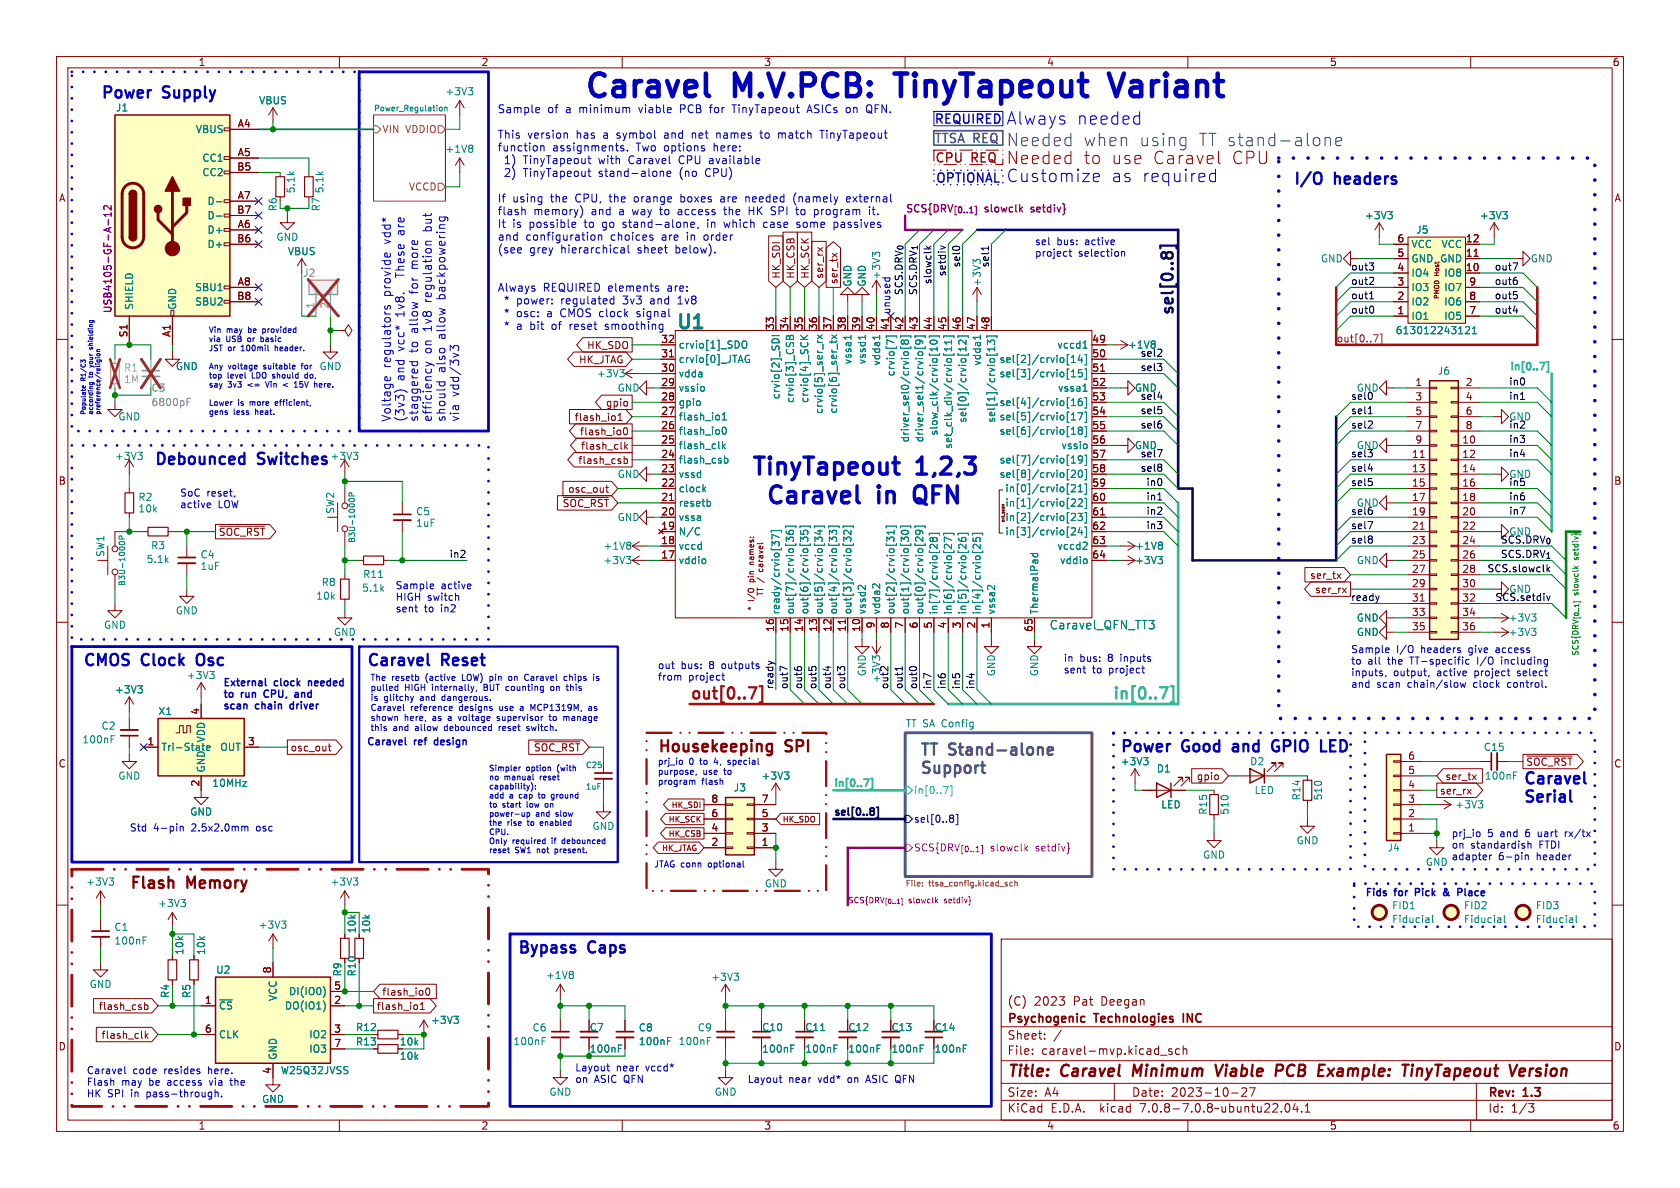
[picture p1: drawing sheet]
<svg xmlns="http://www.w3.org/2000/svg" width="297mm" height="210mm" viewBox="0 0 297 210" stroke-linecap="round" stroke-linejoin="round" font-family="sans-serif">
<defs><g id="words">
<g font-size="5.6" fill="#0000c2">
<text x="103.1" y="17.5">Caravel</text>
<text x="130.1" y="17.5">M.V.PCB:</text>
<text x="160.4" y="17.5">TinyTapeout</text>
<text x="199.9" y="17.5">Variant</text>
</g>
<g font-size="4.2" fill="#0000c2">
<text x="132.7" y="84.2">TinyTapeout</text>
<text x="135.3" y="89.3">Caravel</text>
<text x="155.5" y="89.3">in</text>
<text x="162.3" y="84.2">1,2,3</text>
<text x="163.1" y="89.3">QFN</text>
</g>
<text font-size="3.3" fill="#008484" x="119.3" y="58.8">U1</text>
<g font-size="3.1" fill="#0000c2">
<text x="177.8" y="22.2">Always</text>
<text x="190.3" y="22.2">needed</text>
<text x="177.8" y="32.4">Customize</text>
<text x="196.4" y="32.4">as</text>
<text x="201.8" y="32.4">required</text>
</g>
<g font-size="3.1" fill="#c20000">
<text x="177.8" y="29.2">Needed</text>
<text x="191.4" y="29.2">to</text>
<text x="196.4" y="29.2">use</text>
<text x="217.7" y="29.2">CPU</text>
</g>
<g font-size="3.1" fill="#484848">
<text x="177.8" y="26">Needed</text>
<text x="191.4" y="26">when</text>
<text x="201.3" y="26">using</text>
<text x="203.7" y="29.2">Caravel</text>
<text x="211.8" y="26">TT stand-alone</text>
</g>
<g font-size="2.8" fill="#0000c2">
<text x="17.8" y="17.5">Power</text>
<text x="29" y="17.5">Supply</text>
<text x="228.6" y="32.8">I/O</text>
<text x="236.1" y="32.8">headers</text>
<text x="27" y="82.3">Debounced</text>
<text x="45.5" y="82.3">Switches</text>
<text x="14.6" y="117.9">CMOS</text>
<text x="25.2" y="117.9">Clock</text>
<text x="35.7" y="117.9">Osc</text>
<text x="64.8" y="117.9">Caravel</text>
<text x="78.2" y="117.9">Reset</text>
<text x="116.2" y="133.1">Housekeeping</text>
<text x="208.9" y="133.1">Good</text>
<text x="218.6" y="133.1">and</text>
<text x="226.4" y="133.1">GPIO</text>
<text x="235.7" y="133.1">LED</text>
<text x="269.2" y="138.8">Caravel</text>
<text x="269.2" y="142">Serial</text>
<text x="91.4" y="168.7">Bypass</text>
<text x="104.1" y="168.7">Caps</text>
</g>
<text font-size="2.8" fill="#000084" x="207.6" y="55.9" transform="rotate(-90 207.6 55.9)">sel[0..8]</text>
<text font-size="2.8" fill="#c7141d" x="121.9" y="123.8">out[0..7]</text>
<text font-size="2.8" fill="#00c2c2" x="196.3" y="123.8">in[0..7]</text>
<g font-size="2.8" fill="#840000">
<text x="139" y="133.1">SPI</text>
<text x="22.9" y="157.2">Flash</text>
<text x="33.2" y="157.2">Memory</text>
<text x="178" y="190.9">Title:</text>
<text x="187.7" y="190.9">Caravel</text>
<text x="201.1" y="190.9">Minimum</text>
<text x="216.6" y="190.9">Viable</text>
<text x="228" y="190.9">PCB</text>
<text x="236.3" y="190.9">Example:</text>
<text x="252" y="190.9">TinyTapeout</text>
<text x="271.8" y="190.9">Version</text>
</g>
<g font-size="2.8" fill="#484848">
<text x="162.6" y="133.7">TT</text>
<text x="162.6" y="136.9">Support</text>
<text x="167.9" y="133.7">Stand-alone</text>
</g>
<text font-size="2.8" fill="#008484" x="197.7" y="133.1">Power</text>
<g font-size="2.2" fill="#0000c2">
<text x="165.1" y="22">REQUIRED</text>
<text x="165.4" y="32.4">OPTIONAL</text>
</g>
<text font-size="2.2" fill="#484848" x="165.1" y="25.4">TTSA REQ</text>
<g font-size="2.2" fill="#c20000">
<text x="165.2" y="28.8">CPU</text>
<text x="171.8" y="28.8">REQ</text>
</g>
<g font-size="2.1" fill="#0000c2">
<text x="71.6" y="41" transform="rotate(-90 71.6 41)">are</text>
<text x="76.4" y="40.6" transform="rotate(-90 76.4 40.6)">but</text>
<text x="69.2" y="42.9" transform="rotate(-90 69.2 42.9)">vdd*</text>
<text x="74" y="47.3" transform="rotate(-90 74 47.3)">more</text>
<text x="69.2" y="52.4" transform="rotate(-90 69.2 52.4)">provide</text>
<text x="71.6" y="48.5" transform="rotate(-90 71.6 48.5)">These</text>
<text x="74" y="51.7" transform="rotate(-90 74 51.7)">for</text>
<text x="76.4" y="53.3" transform="rotate(-90 76.4 53.3)">regulation</text>
<text x="78.9" y="52.8" transform="rotate(-90 78.9 52.8)">backpowering</text>
<text x="71.6" y="55.9" transform="rotate(-90 71.6 55.9)">1v8.</text>
<text x="74" y="58.9" transform="rotate(-90 74 58.9)">allow</text>
<text x="76.4" y="58.6" transform="rotate(-90 76.4 58.6)">1v8</text>
<text x="78.9" y="59.9" transform="rotate(-90 78.9 59.9)">allow</text>
<text x="69.2" y="65.1" transform="rotate(-90 69.2 65.1)">regulators</text>
<text x="71.6" y="62" transform="rotate(-90 71.6 62)">vcc*</text>
<text x="74" y="62.4" transform="rotate(-90 74 62.4)">to</text>
<text x="76.4" y="62.6" transform="rotate(-90 76.4 62.6)">on</text>
<text x="78.9" y="66" transform="rotate(-90 78.9 66)">also</text>
<text x="71.6" y="67.4" transform="rotate(-90 71.6 67.4)">and</text>
<text x="81.3" y="70.2" transform="rotate(-90 81.3 70.2)">vdd/3v3</text>
<text x="69.2" y="74.7" transform="rotate(-90 69.2 74.7)">Voltage</text>
<text x="71.6" y="74.7" transform="rotate(-90 71.6 74.7)">(3v3)</text>
<text x="74" y="74.7" transform="rotate(-90 74 74.7)">staggered</text>
<text x="76.4" y="74.7" transform="rotate(-90 76.4 74.7)">efficiency</text>
<text x="78.9" y="74.7" transform="rotate(-90 78.9 74.7)">should</text>
<text x="81.3" y="74.7" transform="rotate(-90 81.3 74.7)">via</text>
</g>
<text font-size="2.1" fill="#008484" x="185.5" y="111.5">Caravel_QFN_TT3</text>
<g font-size="2.1" fill="#840000">
<text x="178" y="178">(C)</text>
<text x="182.8" y="178">2023</text>
<text x="189.8" y="178">Pat</text>
<text x="194.8" y="178">Deegan</text>
<text x="178" y="184">Sheet:</text>
<text x="178" y="181.2">Psychogenic</text>
<text x="193.6" y="181.2">Technologies</text>
<text x="209.8" y="181.2">INC</text>
<text x="178" y="186.7">File:</text>
<text x="184.1" y="186.7">caravel-mvp.kicad_sch</text>
<text x="178" y="196.9">KiCad</text>
<text x="178" y="194.1">Size:</text>
<text x="184.7" y="194.1">A4</text>
<text x="185.7" y="196.9">E.D.A.</text>
<text x="194.6" y="196.9">kicad</text>
<text x="200" y="194.1">Date:</text>
<text x="201.8" y="196.9">7.0.8-7.0.8~ubuntu22.04.1</text>
<text x="207" y="194.1">2023-10-27</text>
<text x="263" y="194.3">Rev:</text>
<text x="263" y="196.9">Id:</text>
<text x="267.1" y="196.9">1/3</text>
<text x="269.4" y="194.3">1.3</text>
</g>
<g font-size="1.9" fill="#0000c2">
<text x="87.9" y="20.1">Sample</text>
<text x="96.8" y="20.1">of</text>
<text x="100.1" y="20.1">a</text>
<text x="102.6" y="20.1">minimum</text>
<text x="113.3" y="20.1">viable</text>
<text x="120.8" y="20.1">PCB</text>
<text x="126.2" y="20.1">for</text>
<text x="130.4" y="20.1">TinyTapeout</text>
<text x="143.8" y="20.1">ASICs</text>
<text x="150.8" y="20.1">on</text>
<text x="154.6" y="20.1">QFN.</text>
<text x="87.9" y="24.6">This</text>
<text x="87.9" y="26.9">function</text>
<text x="89.1" y="29.1">1)</text>
<text x="92.6" y="29.1">TinyTapeout</text>
<text x="93.3" y="24.6">version</text>
<text x="97.7" y="26.9">assignments.</text>
<text x="102" y="24.6">has</text>
<text x="106.1" y="29.1">with</text>
<text x="106.9" y="24.6">a</text>
<text x="109.4" y="24.6">symbol</text>
<text x="111.5" y="29.1">Caravel</text>
<text x="112.6" y="26.9">Two options</text>
<text x="118" y="24.6">and</text>
<text x="120.6" y="29.1">CPU</text>
<text x="123" y="24.6">net</text>
<text x="126.1" y="29.1">available</text>
<text x="126.5" y="26.9">here:</text>
<text x="127.5" y="24.6">names</text>
<text x="135.5" y="24.6">to</text>
<text x="138.8" y="24.6">match</text>
<text x="146.5" y="24.6">TinyTapeout</text>
<text x="87.9" y="35.9">If</text>
<text x="89.1" y="31.4">2)</text>
<text x="90.6" y="35.9">using</text>
<text x="92.6" y="31.4">TinyTapeout</text>
<text x="97.4" y="35.9">the</text>
<text x="101.9" y="35.9">CPU,</text>
<text x="106.1" y="31.4">stand-alone</text>
<text x="108.1" y="35.9">the</text>
<text x="112.6" y="35.9">orange</text>
<text x="120.5" y="31.4">(no</text>
<text x="121" y="35.9">boxes</text>
<text x="125.2" y="31.4">CPU)</text>
<text x="128.3" y="35.9">are</text>
<text x="132.8" y="35.9">needed</text>
<text x="141.5" y="35.9">(namely</text>
<text x="151.1" y="35.9">external</text>
<text x="87.9" y="38.1">flash</text>
<text x="87.9" y="40.4">It</text>
<text x="90.6" y="40.4">is</text>
<text x="93.6" y="40.4">possible</text>
<text x="94.3" y="38.1">memory)</text>
<text x="103.5" y="40.4">to</text>
<text x="104.6" y="38.1">and</text>
<text x="106.9" y="40.4">go</text>
<text x="109.7" y="38.1">a</text>
<text x="110.6" y="40.4">stand-alone,</text>
<text x="112.2" y="38.1">way</text>
<text x="117.2" y="38.1">to</text>
<text x="120.5" y="38.1">access</text>
<text x="125.7" y="40.4">in</text>
<text x="128.9" y="38.1">the</text>
<text x="128.9" y="40.4">which</text>
<text x="133.4" y="38.1">HK</text>
<text x="136" y="40.4">case</text>
<text x="137.5" y="38.1">SPI</text>
<text x="142.1" y="40.4">some</text>
<text x="142.2" y="38.1">to</text>
<text x="145.5" y="38.1">program</text>
<text x="148.8" y="40.4">passives</text>
<text x="155.4" y="38.1">it.</text>
<text x="87.9" y="42.6">and</text>
<text x="87.9" y="44.9">(see</text>
<text x="92.9" y="42.6">configuration</text>
<text x="93.6" y="44.9">grey</text>
<text x="99.2" y="44.9">hierarchical</text>
<text x="108" y="42.6">choices</text>
<text x="112.9" y="44.9">sheet</text>
<text x="117.2" y="42.6">are</text>
<text x="119.8" y="44.9">below).</text>
<text x="121.8" y="42.6">in</text>
<text x="125" y="42.6">order</text>
<text x="87.9" y="51.7">Always</text>
<text x="89.1" y="53.9">*</text>
<text x="91.4" y="53.9">power:</text>
<text x="96" y="51.7">REQUIRED elements</text>
<text x="99.4" y="53.9">regulated</text>
<text x="110.5" y="53.9">3v3</text>
<text x="115.5" y="53.9">and</text>
<text x="118.2" y="51.7">are:</text>
<text x="120.5" y="53.9">1v8</text>
<text x="89.1" y="56.2">*</text>
<text x="89.1" y="58.4">*</text>
<text x="91.4" y="56.2">osc:</text>
<text x="91.4" y="58.4">a</text>
<text x="93.9" y="58.4">bit</text>
<text x="96.9" y="56.2">a</text>
<text x="97.9" y="58.4">of</text>
<text x="99.5" y="56.2">CMOS clock</text>
<text x="101.2" y="58.4">reset</text>
<text x="107.7" y="58.4">smoothing</text>
<text x="113.3" y="56.2">signal</text>
</g>
<g font-size="1.8" fill="#840000">
<text x="35" y="11.9">1</text>
<text x="85" y="11.9">2</text>
<text x="135" y="11.9">3</text>
<text x="185" y="11.9">4</text>
<text x="235" y="11.9">5</text>
<text x="285" y="11.9">6</text>
<text x="41.9" y="22.6">A4</text>
<text x="41.9" y="27.7">A5</text>
<text x="10.3" y="35.9">A</text>
<text x="41.8" y="30.2">B5</text>
<text x="41.9" y="35.3">A7</text>
<text x="285.3" y="35.9">A</text>
<text x="41.8" y="37.8">B7</text>
<text x="41.9" y="40.4">A6</text>
<text x="41.8" y="42.9">B6</text>
<text x="246.9" y="45.5">5</text>
<text x="246.9" y="42.9">6</text>
<text x="259" y="45.5">11</text>
<text x="259" y="42.9">12</text>
<text x="41.8" y="53.1">B8</text>
<text x="41.9" y="50.5">A8</text>
<text x="138.1" y="49.4" transform="rotate(-90 138.1 49.4)">HK_SDI</text>
<text x="140.7" y="49.4" transform="rotate(-90 140.7 49.4)">HK_CSB</text>
<text x="143.2" y="49.4" transform="rotate(-90 143.2 49.4)">HK_SCK</text>
<text x="145.7" y="49.4" transform="rotate(-90 145.7 49.4)">ser_rx</text>
<text x="148.3" y="50.3" transform="rotate(-90 148.3 50.3)">ser_tx</text>
<text x="246.9" y="53.1">2</text>
<text x="246.9" y="50.5">3</text>
<text x="246.9" y="48">4</text>
<text x="259" y="48">10</text>
<text x="259.6" y="53.1">8</text>
<text x="259.6" y="50.5">9</text>
<text x="22.6" y="59.7" transform="rotate(-90 22.6 59.7)">S1</text>
<text x="30.2" y="59.7" transform="rotate(-90 30.2 59.7)">A1</text>
<text x="136.9" y="58.5" transform="rotate(-90 136.9 58.5)">33</text>
<text x="139.4" y="58.5" transform="rotate(-90 139.4 58.5)">34</text>
<text x="142" y="58.5" transform="rotate(-90 142 58.5)">35</text>
<text x="144.5" y="58.5" transform="rotate(-90 144.5 58.5)">36</text>
<text x="147.1" y="58.5" transform="rotate(-90 147.1 58.5)">37</text>
<text x="149.6" y="58.5" transform="rotate(-90 149.6 58.5)">38</text>
<text x="152.1" y="58.5" transform="rotate(-90 152.1 58.5)">39</text>
<text x="154.7" y="58.5" transform="rotate(-90 154.7 58.5)">40</text>
<text x="157.2" y="58.5" transform="rotate(-90 157.2 58.5)">41 unused</text>
<text x="157.2" y="58.5" transform="rotate(-90 157.2 58.5)">41</text>
<text x="159.8" y="58.5" transform="rotate(-90 159.8 58.5)">42</text>
<text x="162.3" y="58.5" transform="rotate(-90 162.3 58.5)">43</text>
<text x="164.8" y="58.5" transform="rotate(-90 164.8 58.5)">44</text>
<text x="167.4" y="58.5" transform="rotate(-90 167.4 58.5)">45</text>
<text x="169.9" y="58.5" transform="rotate(-90 169.9 58.5)">46</text>
<text x="172.5" y="58.5" transform="rotate(-90 172.5 58.5)">47</text>
<text x="175" y="58.5" transform="rotate(-90 175 58.5)">48</text>
<text x="246.9" y="55.6">1</text>
<text x="259.6" y="55.6">7</text>
<text x="102.3" y="64.5">HK_JTAG</text>
<text x="103.7" y="61.9">HK_SDO</text>
<text x="116.8" y="65.8">30</text>
<text x="116.8" y="63.2">31</text>
<text x="116.8" y="60.7">32</text>
<text x="193" y="60.7">49</text>
<text x="193" y="63.2">50</text>
<text x="193" y="65.8">51</text>
<text x="116.8" y="70.9">28</text>
<text x="116.8" y="68.3">29</text>
<text x="193" y="68.3">52</text>
<text x="193" y="70.9">53</text>
<text x="250.1" y="68.3">1</text>
<text x="250.1" y="70.9">3</text>
<text x="259" y="68.3">2</text>
<text x="259" y="70.9">4</text>
<text x="101.5" y="74.6">flash_io1</text>
<text x="102.4" y="77.2">flash_io0</text>
<text x="107" y="72.1">gpio</text>
<text x="116.8" y="75.9">26</text>
<text x="116.8" y="73.4">27</text>
<text x="193" y="73.4">54</text>
<text x="193" y="75.9">55</text>
<text x="250.1" y="73.4">5</text>
<text x="250.1" y="75.9">7</text>
<text x="259" y="73.4">6</text>
<text x="259" y="75.9">8</text>
<text x="102.1" y="82.2">flash_csb</text>
<text x="102.6" y="79.7">flash_clk</text>
<text x="116.8" y="83.6">23</text>
<text x="116.8" y="81">24</text>
<text x="116.8" y="78.5">25</text>
<text x="193" y="78.5">56</text>
<text x="193" y="81">57</text>
<text x="193" y="83.6">58</text>
<text x="249.5" y="81">11</text>
<text x="249.5" y="83.6">13</text>
<text x="250.1" y="78.5">9</text>
<text x="258.4" y="78.5">10</text>
<text x="258.4" y="81">12</text>
<text x="258.4" y="83.6">14</text>
<text x="10.3" y="85.9">B</text>
<text x="99.4" y="89.9">~{SOC_RST}</text>
<text x="100.3" y="87.3">osc_out</text>
<text x="116.8" y="88.6">21</text>
<text x="116.8" y="86.1">22</text>
<text x="193" y="86.1">59</text>
<text x="193" y="88.6">60</text>
<text x="249.5" y="86.1">15</text>
<text x="249.5" y="88.6">17</text>
<text x="258.4" y="86.1">16</text>
<text x="258.4" y="88.6">18</text>
<text x="285.3" y="85.9">B</text>
<text x="38.6" y="94.9">~{SOC_RST}</text>
<text x="116.8" y="93.7">19</text>
<text x="116.8" y="91.2">20</text>
<text x="193" y="91.2">61</text>
<text x="193" y="93.7">62</text>
<text x="249.5" y="91.2">19</text>
<text x="249.5" y="93.7">21</text>
<text x="258.4" y="91.2">20</text>
<text x="258.4" y="93.7">22</text>
<text x="116.8" y="98.8">17</text>
<text x="116.8" y="96.3">18</text>
<text x="193" y="96.3">63</text>
<text x="193" y="98.8">64</text>
<text x="249.5" y="96.3">23</text>
<text x="249.5" y="98.8">25</text>
<text x="249.5" y="101.3">27</text>
<text x="258.4" y="96.3">24</text>
<text x="258.4" y="98.8">26</text>
<text x="258.4" y="101.3">28</text>
<text x="231.5" y="102.6">ser_tx</text>
<text x="232.4" y="105.1">ser_rx</text>
<text x="249.5" y="103.9">29</text>
<text x="249.5" y="106.4">31</text>
<text x="258.4" y="103.9">30</text>
<text x="258.4" y="106.4">32</text>
<text x="136.9" y="111.8" transform="rotate(-90 136.9 111.8)">16</text>
<text x="139.4" y="111.8" transform="rotate(-90 139.4 111.8)">15</text>
<text x="142" y="111.8" transform="rotate(-90 142 111.8)">14</text>
<text x="144.5" y="111.8" transform="rotate(-90 144.5 111.8)">13</text>
<text x="147.1" y="111.8" transform="rotate(-90 147.1 111.8)">12</text>
<text x="149.6" y="111.8" transform="rotate(-90 149.6 111.8)">11</text>
<text x="152.1" y="111.8" transform="rotate(-90 152.1 111.8)">10</text>
<text x="154.7" y="111.2" transform="rotate(-90 154.7 111.2)">9</text>
<text x="157.2" y="111.2" transform="rotate(-90 157.2 111.2)">8</text>
<text x="159.8" y="111.2" transform="rotate(-90 159.8 111.2)">7</text>
<text x="162.3" y="111.2" transform="rotate(-90 162.3 111.2)">6</text>
<text x="164.8" y="111.2" transform="rotate(-90 164.8 111.2)">5</text>
<text x="167.4" y="111.2" transform="rotate(-90 167.4 111.2)">4</text>
<text x="169.9" y="111.2" transform="rotate(-90 169.9 111.2)">3</text>
<text x="172.5" y="111.2" transform="rotate(-90 172.5 111.2)">2</text>
<text x="175" y="111.2" transform="rotate(-90 175 111.2)">1</text>
<text x="182.6" y="111.8" transform="rotate(-90 182.6 111.8)">65</text>
<text x="249.5" y="109">33</text>
<text x="249.5" y="111.5">35</text>
<text x="258.4" y="109">34</text>
<text x="258.4" y="111.5">36</text>
<text x="26" y="131.8">1</text>
<text x="35.3" y="126.4" transform="rotate(-90 35.3 126.4)">4</text>
<text x="43.7" y="131.8">3</text>
<text x="10.3" y="135.9">C</text>
<text x="51.3" y="133">osc_out</text>
<text x="94.3" y="133">~{SOC_RST}</text>
<text x="248.8" y="136.9">5</text>
<text x="248.8" y="134.4">6</text>
<text x="285.3" y="135.9">C</text>
<text x="35.3" y="139.1" transform="rotate(-90 35.3 139.1)">2</text>
<text x="125.7" y="142">8</text>
<text x="134.5" y="142">7</text>
<text x="211.5" y="138.1">gpio</text>
<text x="248.8" y="142">3</text>
<text x="248.8" y="139.4">4</text>
<text x="254.5" y="140.7">ser_rx</text>
<text x="255.4" y="138.1">ser_tx</text>
<text x="125.7" y="149.6">2</text>
<text x="125.7" y="147.1">4</text>
<text x="125.7" y="144.5">6</text>
<text x="134.5" y="149.6">1</text>
<text x="134.5" y="147.1">3</text>
<text x="134.5" y="144.5">5</text>
<text x="248.8" y="147.1">1</text>
<text x="248.8" y="144.5">2</text>
<text x="48" y="172.2" transform="rotate(-90 48 172.2)">8</text>
<text x="63.1" y="172.7" transform="rotate(-90 63.1 172.7)">R10</text>
<text x="17.4" y="178.8">flash_csb</text>
<text x="36.1" y="177.5">1</text>
<text x="59" y="177.5">2</text>
<text x="59" y="175">5</text>
<text x="66.5" y="178.8">flash_io1</text>
<text x="67.5" y="176.2">flash_io0</text>
<text x="10.3" y="185.9">D</text>
<text x="17.8" y="183.8">flash_clk</text>
<text x="36.1" y="182.6">6</text>
<text x="59" y="182.6">3</text>
<text x="59" y="185.2">7</text>
<text x="285.3" y="185.9">D</text>
<text x="48" y="189.9" transform="rotate(-90 48 189.9)">4</text>
<text x="35" y="199.9">1</text>
<text x="85" y="199.9">2</text>
<text x="135" y="199.9">3</text>
<text x="185" y="199.9">4</text>
<text x="235" y="199.9">5</text>
<text x="285" y="199.9">6</text>
</g>
<g font-size="1.8" fill="#008484">
<text x="78.6" y="17.1">+3V3</text>
<text x="20.4" y="19.9">J1</text>
<text x="34.5" y="23.7">VBUS</text>
<text x="45.7" y="18.6">VBUS</text>
<text x="35.7" y="28.8">CC1</text>
<text x="78.6" y="27.2">+1V8</text>
<text x="35.7" y="31.3">CC2</text>
<text x="52.3" y="34.3" transform="rotate(-90 52.3 34.3)">5.1k</text>
<text x="57.4" y="34.3" transform="rotate(-90 57.4 34.3)">5.1k</text>
<text x="36.6" y="41.5">D+</text>
<text x="36.6" y="36.4">D-</text>
<text x="36.6" y="39">D-</text>
<text x="56.7" y="37.5" transform="rotate(-90 56.7 37.5)">R7</text>
<text x="241.2" y="39">+3V3</text>
<text x="250.3" y="41.5">J5</text>
<text x="261.5" y="39">+3V3</text>
<text x="36.6" y="44">D+</text>
<text x="48.8" y="42.8">GND</text>
<text x="50.8" y="45.3">VBUS</text>
<text x="233.4" y="46.6">GND</text>
<text x="249.4" y="46.6">GND GND</text>
<text x="249.4" y="44">VCC</text>
<text x="254.7" y="44">VCC</text>
<text x="270.5" y="46.6">GND</text>
<text x="34.4" y="51.7">SBU1</text>
<text x="150.7" y="50.8" transform="rotate(-90 150.7 50.8)">GND</text>
<text x="153.3" y="50.8" transform="rotate(-90 153.3 50.8)">GND</text>
<text x="155.8" y="49.5" transform="rotate(-90 155.8 49.5)">+3V3</text>
<text x="173.6" y="50.8" transform="rotate(-90 173.6 50.8)">+3V3</text>
<text x="249.4" y="51.7">IO3</text>
<text x="249.4" y="49.1">IO4</text>
<text x="255.2" y="49.1">IO8</text>
<text x="255.2" y="51.7">IO7</text>
<text x="23.7" y="54.9" transform="rotate(-90 23.7 54.9)">SHIELD</text>
<text x="31.3" y="54.9" transform="rotate(-90 31.3 54.9)">GND</text>
<text x="34.4" y="54.2">SBU2</text>
<text x="246.6" y="59.3">613012243121</text>
<text x="249.4" y="56.7">IO1</text>
<text x="249.4" y="54.2">IO2</text>
<text x="255.2" y="56.7">IO5</text>
<text x="255.2" y="54.2">IO6</text>
<text x="31" y="65.6">GND</text>
<text x="56.4" y="65.6">GND</text>
<text x="119.9" y="64.4">crvio[0]_JTAG</text>
<text x="119.9" y="61.8">crvio[1]_SDO</text>
<text x="150.7" y="64.5" transform="rotate(-90 150.7 64.5)">vssa1</text>
<text x="153.3" y="64.5" transform="rotate(-90 153.3 64.5)">vssd1</text>
<text x="155.8" y="64.8" transform="rotate(-90 155.8 64.8)">vdda1</text>
<text x="173.6" y="64.8" transform="rotate(-90 173.6 64.8)">vdda1</text>
<text x="176.6" y="64.4">sel[2]/crvio[14]</text>
<text x="186.8" y="61.8">vccd1</text>
<text x="199.3" y="61.8">+1V8</text>
<text x="201.5" y="63.2">sel2</text>
<text x="105.4" y="66.9">+3V3</text>
<text x="109.1" y="69.4">GND</text>
<text x="119.9" y="72">gpio</text>
<text x="119.9" y="69.4">vssio</text>
<text x="119.9" y="66.9">vdda</text>
<text x="138" y="70.7" transform="rotate(-90 138 70.7)">crvio[2]_SDI</text>
<text x="140.6" y="71.3" transform="rotate(-90 140.6 71.3)">crvio[3]_CSB</text>
<text x="143.1" y="71.3" transform="rotate(-90 143.1 71.3)">crvio[4]_SCK</text>
<text x="158.3" y="66.6" transform="rotate(-90 158.3 66.6)">crvio[7]</text>
<text x="176.6" y="66.9">sel[3]/crvio[15]</text>
<text x="176.6" y="72">sel[4]/crvio[16]</text>
<text x="186.9" y="69.4">vssa1</text>
<text x="200.5" y="69.4">GND</text>
<text x="201.5" y="70.8">sel4</text>
<text x="254.1" y="66.5">J6</text>
<text x="20.8" y="74.5">GND</text>
<text x="119.9" y="77.1">flash_io0</text>
<text x="119.9" y="74.5">flash_io1</text>
<text x="145.6" y="73.3" transform="rotate(-90 145.6 73.3)">crvio[5]_ser_rx</text>
<text x="148.2" y="73.2" transform="rotate(-90 148.2 73.2)">crvio[6]_ser_tx</text>
<text x="166" y="77.1" transform="rotate(-90 166 77.1)">slow_clk/crvio[10]</text>
<text x="171" y="74.9" transform="rotate(-90 171 74.9)">sel[0]/crvio[12]</text>
<text x="176.1" y="74.9" transform="rotate(-90 176.1 74.9)">sel[1]/crvio[13]</text>
<text x="176.6" y="74.5">sel[5]/crvio[17]</text>
<text x="176.6" y="77.1">sel[6]/crvio[18]</text>
<text x="266.7" y="74.5">GND</text>
<text x="20.2" y="81.5">+3V3</text>
<text x="119.9" y="82.1">flash_csb</text>
<text x="119.9" y="79.6">flash_clk</text>
<text x="160.9" y="78.3" transform="rotate(-90 160.9 78.3)">driver_sel0/crvio[8]</text>
<text x="163.4" y="78.3" transform="rotate(-90 163.4 78.3)">driver_sel1/crvio[9]</text>
<text x="168.5" y="79.5" transform="rotate(-90 168.5 79.5)">set_clk_div/crvio[11]</text>
<text x="176.6" y="82.1">sel[7]/crvio[19]</text>
<text x="187.6" y="79.6">vssio</text>
<text x="200.5" y="79.6">GND</text>
<text x="201.5" y="80.9">sel7</text>
<text x="24.4" y="88.7">R2</text>
<text x="109.1" y="84.7">GND</text>
<text x="119.9" y="89.8">resetb</text>
<text x="119.9" y="87.2">clock</text>
<text x="119.9" y="84.7">vssd</text>
<text x="176.6" y="84.7">sel[8]/crvio[20]</text>
<text x="177.6" y="87.2">in[0]/crvio[21]</text>
<text x="177.6" y="89.8">in[1]/crvio[22]</text>
<text x="266.7" y="84.7">GND</text>
<text x="24.4" y="90.8">10k</text>
<text x="59.3" y="90.9" transform="rotate(-90 59.3 90.9)">SW2</text>
<text x="73.5" y="91.3">C5</text>
<text x="73.5" y="93.3">1uF</text>
<text x="109.1" y="92.3">GND</text>
<text x="119.9" y="94.8">N/C</text>
<text x="119.9" y="92.3">vssa</text>
<text x="177.6" y="92.3">in[2]/crvio[23]</text>
<text x="177.6" y="94.8">in[3]/crvio[24]</text>
<text x="18.6" y="98.6" transform="rotate(-90 18.6 98.6)">SW1</text>
<text x="25.8" y="99.7">5.1k</text>
<text x="26.6" y="97.3">R3</text>
<text x="35.4" y="98.9">C4</text>
<text x="35.4" y="101">1uF</text>
<text x="106.6" y="97.4">+1V8</text>
<text x="106.6" y="99.9">+3V3</text>
<text x="119.9" y="99.9">vddio</text>
<text x="119.9" y="97.4">vccd</text>
<text x="186.8" y="97.4">vccd2</text>
<text x="187.3" y="99.9">vddio</text>
<text x="200.6" y="97.4">+1V8</text>
<text x="200.6" y="99.9">+3V3</text>
<text x="239.8" y="99.9">GND</text>
<text x="55.8" y="106.2">10k</text>
<text x="56.8" y="103.8">R8</text>
<text x="63.9" y="104.8">5.1k</text>
<text x="64.1" y="102.4">R11</text>
<text x="18.3" y="111.4">GND</text>
<text x="31" y="108.8">GND</text>
<text x="58.9" y="112.6">GND</text>
<text x="138" y="108.7" transform="rotate(-90 138 108.7)">ready/crvio[37]</text>
<text x="140.6" y="108.7" transform="rotate(-90 140.6 108.7)">out[7]/crvio[36]</text>
<text x="143.1" y="108.7" transform="rotate(-90 143.1 108.7)">out[6]/crvio[35]</text>
<text x="145.6" y="108.7" transform="rotate(-90 145.6 108.7)">out[5]/crvio[34]</text>
<text x="148.2" y="108.7" transform="rotate(-90 148.2 108.7)">out[4]/crvio[33]</text>
<text x="150.7" y="108.7" transform="rotate(-90 150.7 108.7)">out[3]/crvio[32]</text>
<text x="153.3" y="108.7" transform="rotate(-90 153.3 108.7)">vssd2</text>
<text x="155.8" y="108.7" transform="rotate(-90 155.8 108.7)">vdda2</text>
<text x="158.3" y="108.7" transform="rotate(-90 158.3 108.7)">out[2]/crvio[31]</text>
<text x="160.9" y="108.7" transform="rotate(-90 160.9 108.7)">out[1]/crvio[30]</text>
<text x="163.4" y="108.7" transform="rotate(-90 163.4 108.7)">out[0]/crvio[29]</text>
<text x="166" y="108.7" transform="rotate(-90 166 108.7)">in[7]/crvio[28]</text>
<text x="168.5" y="108.7" transform="rotate(-90 168.5 108.7)">in[6]/crvio[27]</text>
<text x="171" y="108.7" transform="rotate(-90 171 108.7)">in[5]/crvio[26]</text>
<text x="173.6" y="108.7" transform="rotate(-90 173.6 108.7)">in[4]/crvio[25]</text>
<text x="176.1" y="108.7" transform="rotate(-90 176.1 108.7)">vssa2</text>
<text x="183.7" y="108.7" transform="rotate(-90 183.7 108.7)">ThermalPad</text>
<text x="239.8" y="110.1">GND</text>
<text x="239.8" y="112.6">GND</text>
<text x="266.6" y="110.1">+3V3</text>
<text x="266.6" y="112.6">+3V3</text>
<text x="153.3" y="119.7" transform="rotate(-90 153.3 119.7)">GND</text>
<text x="176.1" y="119.7" transform="rotate(-90 176.1 119.7)">GND</text>
<text x="183.7" y="119.7" transform="rotate(-90 183.7 119.7)">GND</text>
<text x="20.2" y="122.8">+3V3</text>
<text x="32.9" y="120.2">+3V3</text>
<text x="14.5" y="131.6">100nF</text>
<text x="17.8" y="129.2">C2</text>
<text x="27.9" y="126.6">X1</text>
<text x="36.4" y="131.3" transform="rotate(-90 36.4 131.3)">VDD</text>
<text x="160" y="128.7">TT SA Config</text>
<text x="28.4" y="132.9">Tri-State</text>
<text x="36.4" y="136.7" transform="rotate(-90 36.4 136.7)">GND</text>
<text x="38.8" y="132.9">OUT</text>
<text x="198" y="135.5">+3V3</text>
<text x="204.4" y="136.8">D1</text>
<text x="220.9" y="135.5">D2</text>
<text x="262.2" y="132.9">C15</text>
<text x="20.8" y="138">GND</text>
<text x="37.4" y="139.3">10MHz</text>
<text x="129.6" y="140.1">J3</text>
<text x="134.5" y="138">+3V3</text>
<text x="205.2" y="143.1">LED</text>
<text x="221.7" y="140.6">LED</text>
<text x="230.1" y="141.6" transform="rotate(-90 230.1 141.6)">R14</text>
<text x="233.9" y="141.6" transform="rotate(-90 233.9 141.6)">510</text>
<text x="257.2" y="143.1">+3V3</text>
<text x="262.4" y="138">100nF</text>
<text x="33.5" y="144.4">GND</text>
<text x="104.6" y="146.9">GND</text>
<text x="213.6" y="144.1" transform="rotate(-90 213.6 144.1)">R15</text>
<text x="217.4" y="144.1" transform="rotate(-90 217.4 144.1)">510</text>
<text x="229.1" y="149.5">GND</text>
<text x="212.6" y="152">GND</text>
<text x="245.2" y="150.7">J4</text>
<text x="252" y="153.3">GND</text>
<text x="15.1" y="156.8">+3V3</text>
<text x="27.8" y="160.6">+3V3</text>
<text x="58.3" y="156.8">+3V3</text>
<text x="135.1" y="157.1">GND</text>
<text x="246" y="160.9">FID1</text>
<text x="258.7" y="160.9">FID2</text>
<text x="271.4" y="160.9">FID3</text>
<text x="20.1" y="164.8">C1</text>
<text x="20.1" y="167.2">100nF</text>
<text x="45.6" y="164.4">+3V3</text>
<text x="63.1" y="165.1" transform="rotate(-90 63.1 165.1)">10k</text>
<text x="65.6" y="165.1" transform="rotate(-90 65.6 165.1)">10k</text>
<text x="246" y="163.4">Fiducial</text>
<text x="258.7" y="163.4">Fiducial</text>
<text x="271.4" y="163.4">Fiducial</text>
<text x="32.6" y="168.9" transform="rotate(-90 32.6 168.9)">10k</text>
<text x="36.4" y="168.9" transform="rotate(-90 36.4 168.9)">10k</text>
<text x="38.1" y="172.3">U2</text>
<text x="60.6" y="172.7" transform="rotate(-90 60.6 172.7)">R9</text>
<text x="96.4" y="173.3">+1V8</text>
<text x="125.6" y="173.6">+3V3</text>
<text x="15.7" y="174.9">GND</text>
<text x="30.1" y="176.5" transform="rotate(-90 30.1 176.5)">R4</text>
<text x="33.9" y="176.5" transform="rotate(-90 33.9 176.5)">R5</text>
<text x="38.6" y="178.7">~{CS}</text>
<text x="49.1" y="177.1" transform="rotate(-90 49.1 177.1)">VCC</text>
<text x="50.3" y="178.7">DO(IO1)</text>
<text x="51" y="176.1">DI(IO0)</text>
<text x="38.6" y="183.7">CLK</text>
<text x="54.6" y="183.7">IO2</text>
<text x="62.8" y="185">R13</text>
<text x="62.8" y="182.5">R12</text>
<text x="70.6" y="185">10k</text>
<text x="76.1" y="181.2">+3V3</text>
<text x="90.7" y="185">100nF</text>
<text x="94" y="182.5">C6</text>
<text x="104.1" y="182.5">C7</text>
<text x="112.8" y="182.5">C8</text>
<text x="112.8" y="185">100nF</text>
<text x="119.9" y="184.9">100nF</text>
<text x="123.3" y="182.5">C9</text>
<text x="134.6" y="182.5">C10</text>
<text x="142.2" y="182.5">C11</text>
<text x="149.9" y="182.5">C12</text>
<text x="157.5" y="182.5">C13</text>
<text x="165.1" y="182.5">C14</text>
<text x="49.1" y="187.5" transform="rotate(-90 49.1 187.5)">GND</text>
<text x="49.5" y="190.1">W25Q32JVSS</text>
<text x="54.6" y="186.3">IO3</text>
<text x="70.6" y="187.6">10k</text>
<text x="104.1" y="186.3">100nF</text>
<text x="134.6" y="186.3">100nF</text>
<text x="142.2" y="186.3">100nF</text>
<text x="149.9" y="186.3">100nF</text>
<text x="157.5" y="186.3">100nF</text>
<text x="165.1" y="186.3">100nF</text>
<text x="46.2" y="195.2">GND</text>
<text x="97" y="193.9">GND</text>
<text x="126.2" y="193.9">GND</text>
</g>
<g font-size="1.8" fill="#848400">
<text x="67.5" y="23.7">VIN VDDIO</text>
<text x="72.2" y="33.9">VCCD</text>
</g>
<text font-size="1.8" fill="#008400" x="49.1" y="37.5" transform="rotate(-90 49.1 37.5)">R6</text>
<g font-size="1.8" fill="#c200c2">
<text x="160" y="37.6">SCS{DRV_{[0..1]}slowclk</text>
<text x="182.9" y="37.6">setdiv}</text>
<text x="161.5" y="150.7">SCS{DRV_{[0..1]}slowclk</text>
<text x="183.2" y="150.7">setdiv}</text>
</g>
<g font-size="1.8">
<text x="169.8" y="47.4" transform="rotate(-90 169.8 47.4)">sel0</text>
<text x="174.9" y="47.4" transform="rotate(-90 174.9 47.4)">sel1</text>
<text x="238.8" y="47.9">out3</text>
<text x="264.2" y="47.9">out7</text>
<text x="159.7" y="52.3" transform="rotate(-90 159.7 52.3)">SCS.DRV_{0}</text>
<text x="162.2" y="52.3" transform="rotate(-90 162.2 52.3)">SCS.DRV_{1}</text>
<text x="164.8" y="50.3" transform="rotate(-90 164.8 50.3)">slowclk</text>
<text x="167.3" y="48.9" transform="rotate(-90 167.3 48.9)">setdiv</text>
<text x="238.8" y="50.5">out2</text>
<text x="238.8" y="53">out1</text>
<text x="264.2" y="53">out5</text>
<text x="264.2" y="50.5">out6</text>
<text x="238.8" y="55.5">out0</text>
<text x="264.2" y="55.5">out4</text>
<text x="201.5" y="65.7">sel3</text>
<text x="238.8" y="70.8">sel0</text>
<text x="239.8" y="69.4">GND</text>
<text x="266.7" y="70.8">in1</text>
<text x="266.7" y="68.2">in0</text>
<text x="201.5" y="73.3">sel5</text>
<text x="201.5" y="75.9">sel6</text>
<text x="238.8" y="73.3">sel1</text>
<text x="238.8" y="75.9">sel2</text>
<text x="266.7" y="75.9">in2</text>
<text x="201.5" y="83.5">sel8</text>
<text x="238.8" y="80.9">sel3</text>
<text x="238.8" y="83.5">sel4</text>
<text x="239.8" y="79.6">GND</text>
<text x="266.7" y="80.9">in4</text>
<text x="266.7" y="78.4">in3</text>
<text x="202.6" y="88.6">in1</text>
<text x="202.6" y="86">in0</text>
<text x="238.8" y="86">sel5</text>
<text x="239.8" y="89.8">GND</text>
<text x="266.7" y="88.6">in6</text>
<text x="266.7" y="86">in5</text>
<text x="202.6" y="93.6">in3</text>
<text x="202.6" y="91.1">in2</text>
<text x="238.8" y="91.1">sel6</text>
<text x="238.8" y="93.6">sel7</text>
<text x="266.7" y="91.1">in7</text>
<text x="266.7" y="94.8">GND</text>
<text x="79.4" y="98.7">in2</text>
<text x="238.8" y="96.2">sel8</text>
<text x="262.9" y="101.3">SCS.slowclk</text>
<text x="265.2" y="96.2">SCS.DRV_{0}</text>
<text x="265.2" y="98.7">SCS.DRV_{1}</text>
<text x="238.8" y="106.3">ready</text>
<text x="264.3" y="106.3">SCS.setdiv</text>
<text x="266.7" y="105">GND</text>
<text x="136.8" y="121.9" transform="rotate(-90 136.8 121.9)">ready</text>
<text x="139.4" y="121.9" transform="rotate(-90 139.4 121.9)">out7</text>
<text x="141.9" y="121.9" transform="rotate(-90 141.9 121.9)">out6</text>
<text x="144.4" y="121.9" transform="rotate(-90 144.4 121.9)">out5</text>
<text x="147" y="121.9" transform="rotate(-90 147 121.9)">out4</text>
<text x="149.5" y="121.9" transform="rotate(-90 149.5 121.9)">out3</text>
<text x="155.8" y="120.9" transform="rotate(-90 155.8 120.9)">+3V3</text>
<text x="157.1" y="121.9" transform="rotate(-90 157.1 121.9)">out2</text>
<text x="159.7" y="121.9" transform="rotate(-90 159.7 121.9)">out1</text>
<text x="162.2" y="121.9" transform="rotate(-90 162.2 121.9)">out0</text>
<text x="164.8" y="121.9" transform="rotate(-90 164.8 121.9)">in7</text>
<text x="167.3" y="121.9" transform="rotate(-90 167.3 121.9)">in6</text>
<text x="169.8" y="121.9" transform="rotate(-90 169.8 121.9)">in5</text>
<text x="172.4" y="121.9" transform="rotate(-90 172.4 121.9)">in4</text>
</g>
<g font-size="1.8" fill="#0000c2">
<text x="182.9" y="43.4">sel</text>
<text x="182.9" y="45.5">project</text>
<text x="186.8" y="43.4">bus:</text>
<text x="190.6" y="45.5">selection</text>
<text x="191.9" y="43.4">active</text>
<text x="58.3" y="81.5">+3V3</text>
<text x="31.7" y="87.9">SoC</text>
<text x="31.7" y="89.9">active</text>
<text x="36.5" y="87.9">reset,</text>
<text x="38.5" y="89.9">LOW</text>
<text x="69.8" y="104.2">Sample</text>
<text x="69.8" y="106.3">HIGH</text>
<text x="75.6" y="106.3">switch</text>
<text x="78" y="104.2">active</text>
<text x="69.8" y="108.3">sent</text>
<text x="75" y="108.3">to</text>
<text x="78.1" y="108.3">in2</text>
<text x="116.2" y="118.4">out</text>
<text x="120.4" y="118.4">bus:</text>
<text x="125.5" y="118.4">8</text>
<text x="127.9" y="118.4">outputs</text>
<text x="188" y="117.1">in</text>
<text x="188" y="119.1">sent</text>
<text x="190.9" y="117.1">bus:</text>
<text x="193.1" y="119.1">to</text>
<text x="196" y="117.1">8</text>
<text x="196.2" y="119.1">project</text>
<text x="198.4" y="117.1">inputs</text>
<text x="238.8" y="115.5">Sample</text>
<text x="238.8" y="117.6">to</text>
<text x="238.8" y="119.6">inputs,</text>
<text x="241.8" y="117.6">all</text>
<text x="245.5" y="117.6">the</text>
<text x="246.3" y="119.6">output,</text>
<text x="246.9" y="115.5">I/O</text>
<text x="249.6" y="117.6">TT-specific</text>
<text x="251.3" y="115.5">headers</text>
<text x="254.2" y="119.6">active</text>
<text x="259.9" y="115.5">give</text>
<text x="261" y="119.6">project</text>
<text x="261.6" y="117.6">I/O</text>
<text x="264.9" y="115.5">access</text>
<text x="266.1" y="117.6">including</text>
<text x="268.7" y="119.6">select</text>
<text x="39.4" y="121.4">External</text>
<text x="39.4" y="123.4">to</text>
<text x="39.4" y="125.5">scan</text>
<text x="42.7" y="123.4">run</text>
<text x="45.3" y="125.5">chain</text>
<text x="47.3" y="123.4">CPU,</text>
<text x="48.6" y="121.4">clock</text>
<text x="51.9" y="125.5">driver</text>
<text x="53.2" y="123.4">and</text>
<text x="55.1" y="121.4">needed</text>
<text x="116.2" y="120.4">from</text>
<text x="121.7" y="120.4">project</text>
<text x="238.8" y="121.7">and</text>
<text x="243.4" y="121.7">scan</text>
<text x="249" y="121.7">chain/slow</text>
<text x="260.8" y="121.7">clock</text>
<text x="267" y="121.7">control.</text>
<text x="64.8" y="131.8">Caravel</text>
<text x="73.3" y="131.8">ref</text>
<text x="77.3" y="131.8">design</text>
<text x="269.7" y="135.6">~{SOC_RST}</text>
<text x="22.9" y="147.1">Std</text>
<text x="27.1" y="147.1">4-pin</text>
<text x="34" y="147.1">2.5x2.0mm</text>
<text x="45.6" y="147.1">osc</text>
<text x="256.5" y="148.1">prj_io</text>
<text x="263" y="148.1">5</text>
<text x="265.4" y="148.1">and</text>
<text x="270" y="148.1">6</text>
<text x="272.4" y="148.1">uart</text>
<text x="277.3" y="148.1">rx/tx</text>
<text x="256.5" y="150.1">on</text>
<text x="256.5" y="152.2">adapter</text>
<text x="260" y="150.1">standardish</text>
<text x="264.9" y="152.2">6-pin</text>
<text x="271.8" y="152.2">header</text>
<text x="272.2" y="150.1">FTDI</text>
<text x="241.3" y="158.5">Fids</text>
<text x="246.6" y="158.5">for</text>
<text x="250.8" y="158.5">Pick</text>
<text x="256.3" y="158.5">&amp;</text>
<text x="259.3" y="158.5">Place</text>
<text x="15.2" y="190">Caravel</text>
<text x="23.5" y="190">code</text>
<text x="29.1" y="190">resides</text>
<text x="37.1" y="190">here.</text>
<text x="101.6" y="189.5">Layout</text>
<text x="101.6" y="191.5">on</text>
<text x="105.1" y="191.5">ASIC QFN</text>
<text x="108.9" y="189.5">near</text>
<text x="114.3" y="189.5">vccd*</text>
<text x="132.1" y="191.5">Layout</text>
<text x="139.4" y="191.5">near</text>
<text x="144.8" y="191.5">vdd*</text>
<text x="150.2" y="191.5">on</text>
<text x="153.6" y="191.5">ASIC QFN</text>
<text x="15.2" y="192">Flash</text>
<text x="15.2" y="194.1">HK</text>
<text x="19" y="194.1">SPI</text>
<text x="21.5" y="192">may</text>
<text x="23.3" y="194.1">in</text>
<text x="26.2" y="194.1">pass-through.</text>
<text x="26.5" y="192">be</text>
<text x="29.9" y="192">access</text>
<text x="37.5" y="192">via</text>
<text x="41.4" y="192">the</text>
</g>
<g font-size="1.8" fill="#a1a1a1">
<text x="53.5" y="49.1">J2</text>
<text x="55.6" y="54.7" transform="rotate(-90 55.6 54.7)">1</text>
<text x="58.2" y="54.7" transform="rotate(-90 58.2 54.7)">2</text>
<text x="21.8" y="65.9">R1</text>
<text x="21.8" y="67.9">1M</text>
<text x="26.7" y="69.4">C3</text>
<text x="26.7" y="72">6800pF</text>
</g>
<text font-size="1.8" fill="#840084" x="19.9" y="55.4" transform="rotate(-90 19.9 55.4)">USB4105-GF-A-12</text>
<text font-size="1.8" fill="#c7141d" x="236.2" y="60.6">out[0..7]</text>
<g font-size="1.8" fill="#00c2c2">
<text x="266.5" y="65.5">in[0..7]</text>
<text x="147.3" y="139.2">in[0..7]</text>
<text x="161.5" y="140.6">in[0..7]</text>
</g>
<g font-size="1.8" fill="#000084">
<text x="147.3" y="144.3">sel[0..8]</text>
<text x="161.5" y="145.6">sel[0..8]</text>
</g>
<g font-size="1.5" fill="#0000c2">
<text x="65.4" y="120.4">The</text>
<text x="65.4" y="122.2">pulled</text>
<text x="65.4" y="124">is</text>
<text x="65.4" y="125.7">Caravel</text>
<text x="67.9" y="124">glitchy</text>
<text x="69.3" y="120.4">resetb</text>
<text x="71.6" y="122.2">HIGH</text>
<text x="72.6" y="125.7">reference</text>
<text x="74.5" y="124">and</text>
<text x="75.4" y="120.4">(active</text>
<text x="76.6" y="122.2">internally,</text>
<text x="78.5" y="124">dangerous.</text>
<text x="81.4" y="125.7">designs</text>
<text x="82.1" y="120.4">LOW)</text>
<text x="85.9" y="122.2">BUT</text>
<text x="87.2" y="120.4">pin</text>
<text x="88.7" y="125.7">use</text>
<text x="90.1" y="122.2">counting</text>
<text x="90.8" y="120.4">on</text>
<text x="92.6" y="125.7">a</text>
<text x="93.9" y="120.4">Caravel</text>
<text x="94.7" y="125.7">MCP1319M,</text>
<text x="98.2" y="122.2">on</text>
<text x="101.1" y="120.4">chips</text>
<text x="101.3" y="122.2">this</text>
<text x="105.2" y="125.7">as</text>
<text x="65.4" y="127.5">shown</text>
<text x="65.4" y="129.3">this</text>
<text x="69.5" y="129.3">and</text>
<text x="71.5" y="127.5">here,</text>
<text x="73.6" y="129.3">allow</text>
<text x="76.7" y="127.5">as</text>
<text x="78.9" y="129.3">debounced</text>
<text x="79.6" y="127.5">a</text>
<text x="81.7" y="127.5">voltage</text>
<text x="88.7" y="127.5">supervisor</text>
<text x="88.8" y="129.3">reset</text>
<text x="94" y="129.3">switch.</text>
<text x="98.3" y="127.5">to</text>
<text x="101" y="127.5">manage</text>
<text x="116.2" y="135.3">prj_io</text>
<text x="116.2" y="137">purpose,</text>
<text x="121.8" y="135.3">0</text>
<text x="124" y="135.3">to</text>
<text x="124.3" y="137">use</text>
<text x="126.7" y="135.3">4,</text>
<text x="128.2" y="137">to</text>
<text x="129.3" y="135.3">special</text>
<text x="116.2" y="138.8">program</text>
<text x="124.1" y="138.8">flash</text>
<text x="115.6" y="153.4">JTAG conn</text>
<text x="125.4" y="153.4">optional</text>
</g>
<g font-size="1.4" fill="#008484">
<text x="66" y="19.7">Power_Regulation</text>
<text x="63" y="96.1" transform="rotate(-90 63 96.1)">B3U-1000P</text>
<text x="22.3" y="103.7" transform="rotate(-90 22.3 103.7)">B3U-1000P</text>
<text x="103.5" y="136">C25</text>
<text x="103.5" y="139.8">1uF</text>
</g>
<g font-size="1.4" fill="#0000c2">
<text x="36.8" y="58.9">Vin</text>
<text x="40.1" y="58.9">may</text>
<text x="44.1" y="58.9">be</text>
<text x="46.9" y="58.9">provided</text>
<text x="36.8" y="60.5">via</text>
<text x="36.8" y="62.1">JST</text>
<text x="36.8" y="65.4">Any</text>
<text x="40" y="60.5">USB</text>
<text x="40.3" y="62.1">or</text>
<text x="40.4" y="65.4">voltage</text>
<text x="42.9" y="62.1">100mil</text>
<text x="44" y="60.5">or</text>
<text x="46.6" y="60.5">basic</text>
<text x="46.8" y="65.4">suitable</text>
<text x="49.1" y="62.1">header.</text>
<text x="53.8" y="65.4">for</text>
<text x="36.8" y="67">top</text>
<text x="36.8" y="68.6">say</text>
<text x="36.8" y="71.8">Lower</text>
<text x="40.2" y="67">level</text>
<text x="40.3" y="68.6">3v3</text>
<text x="42.1" y="71.8">is</text>
<text x="44" y="68.6">&lt;=</text>
<text x="44.4" y="71.8">more</text>
<text x="44.8" y="67">LDO</text>
<text x="47.5" y="68.6">Vin</text>
<text x="48.6" y="67">should</text>
<text x="49.1" y="71.8">efficient,</text>
<text x="53" y="68.6">15V</text>
<text x="54.6" y="67">do,</text>
<text x="56.8" y="68.6">here.</text>
<text x="36.8" y="73.4">gens</text>
<text x="41.3" y="73.4">less</text>
<text x="45.3" y="73.4">heat.</text>
<text x="86.4" y="136.4">Simpler</text>
<text x="86.4" y="138">no</text>
<text x="89.2" y="138">manual</text>
<text x="93" y="136.4">option</text>
<text x="95.7" y="138">reset</text>
<text x="98.7" y="136.4">(with</text>
<text x="86.4" y="139.6">capability):</text>
<text x="86.4" y="141.2">add</text>
<text x="86.4" y="142.8">to</text>
<text x="88.9" y="142.8">start</text>
<text x="90.1" y="141.2">a</text>
<text x="92" y="141.2">cap</text>
<text x="93.4" y="142.8">low</text>
<text x="95.7" y="141.2">to</text>
<text x="96.8" y="142.8">on</text>
<text x="98.2" y="141.2">ground</text>
<text x="86.4" y="144.4">power-up</text>
<text x="86.4" y="146.1">the</text>
<text x="86.4" y="147.7">CPU.</text>
<text x="86.4" y="149.3">Only</text>
<text x="89.7" y="146.1">rise</text>
<text x="90.6" y="149.3">required</text>
<text x="93.5" y="146.1">to</text>
<text x="94.8" y="144.4">and</text>
<text x="96" y="146.1">enabled</text>
<text x="97.8" y="149.3">if</text>
<text x="98.5" y="144.4">slow</text>
<text x="99.8" y="149.3">debounced</text>
<text x="86.4" y="150.9">reset</text>
<text x="91.1" y="150.9">SW1</text>
<text x="95.2" y="150.9">not</text>
<text x="98.6" y="150.9">present.</text>
</g>
<g font-size="1.4" fill="#840000">
<text x="134.3" y="97.2" transform="rotate(-90 134.3 97.2)">TT /</text>
<text x="134.3" y="105.3" transform="rotate(-90 134.3 105.3)">names:</text>
<text x="118.6" y="143">HK_SDI</text>
<text x="118.1" y="145.6">HK_SCK</text>
<text x="118.1" y="148.1">HK_CSB</text>
<text x="138.3" y="145.6">HK_SDO</text>
<text x="116.9" y="150.7">HK_JTAG</text>
</g>
<g font-size="1.4" fill="#00c200">
<text x="279.1" y="98.8" transform="rotate(-90 279.1 98.8)">setdiv}</text>
<text x="279.1" y="116.1" transform="rotate(-90 279.1 116.1)">SCS{DRV_{[0..1]}slowclk</text>
</g>
<g font-size="1.4" fill="#c200c2">
<text x="149.9" y="159.7">SCS{DRV_{[0..1]}slowclk</text>
<text x="167.2" y="159.7">setdiv}</text>
</g>
<g font-size="1.4" fill="#848400">
<text x="160" y="157">File:</text>
<text x="164.2" y="157">ttsa_config.kicad_sch</text>
</g>
<g font-size="1.1" fill="#840000">
<text x="254.6" y="53" transform="rotate(-90 254.6 53)">PMOD</text>
<text x="254.6" y="48.7" transform="rotate(-90 254.6 48.7)">Host</text>
</g>
<g font-size="1.1" fill="#0000c2">
<text x="16.5" y="64.5" transform="rotate(-90 16.5 64.5)">your</text>
<text x="16.5" y="61.1" transform="rotate(-90 16.5 61.1)">shielding</text>
<text x="15.2" y="67.2" transform="rotate(-90 15.2 67.2)">R1/C3</text>
<text x="16.5" y="66.6" transform="rotate(-90 16.5 66.6)">to</text>
<text x="15.2" y="73.4" transform="rotate(-90 15.2 73.4)">Populate</text>
<text x="16.5" y="73.4" transform="rotate(-90 16.5 73.4)">according</text>
<text x="17.8" y="73.4" transform="rotate(-90 17.8 73.4)">preference/religion</text>
</g>
<text font-size=".7" fill="#008484" x="177.8" y="92.5" transform="rotate(-90 177.8 92.5)">ext_scan</text>
</g></defs>
<g fill="none" stroke="#840000" stroke-width=".18">
<path d="M10 10h277v190h-277zM12 12h273v186h-273zM48.3 19.1v2.5M48.3 19.1l-.8 1.2M48.3 19.1l.7 1.2M60 10v2M81.3 17.8l-.8 1.3M81.3 17.8v2.5M81.3 17.8l.7 1.3M110 10v2M160 10v2M210 10v2"/>
<path d="M260 10v2M39.6 37.8h1v.6h-1zM39.6 35.3h1v.5h-1zM39.6 30.2h1v.5h-1zM39.6 27.7h1v.5h-1zM39.6 22.6h1v.5h-1zM40.6 22.9h5.1M40.6 27.9h5.1M40.6 35.6h5.1M40.6 30.5h5.1M40.6 38.1h5.1M49.5 30.5v.7"/>
<path d="M50.8 38.1v1.3h1.3l-1.3 1.2-1.3-1.2h1.3M54.6 30.5v.7M54.6 34.8v.8M81.3 27.9v2.6M81.3 27.9l-.8 1.3M81.3 27.9l.7 1.3M243.8 39.4l-.7 1.2M243.8 39.4v2.5M243.8 39.4l.8 1.2M264.2 39.4l-.8 1.2M264.2 39.4v2.5M264.2 39.4l.7 1.2"/>
<path d="M10 60h2M22.9 55.9v5.1M30.2 54.9h.5v1h-.5zM30.5 55.9v5.1M39.6 53.1h1v.5h-1zM39.6 50.5h1v.6h-1zM39.6 42.9h1v.5h-1zM39.6 40.4h1v.5h-1zM40.6 40.6h5.1M40.6 50.8h5.1M40.6 43.2h5.1M40.6 53.3h5.1"/>
<path d="M53.3 45.7l-.7 1.3M53.3 45.7v2.6M53.3 45.7l.8 1.3M59.7 58.4h1.3l.6-1 .6 1-.6 1-.6-1M59.7 58.4h.1M103 59.7h8.8v2.5h-8.8l-1.1-1.2zM119.4 58.4h73.6v50.8h-73.6zM135.9 41.7h2.5v8l-1.2 1.1-1.3-1.1zM137.2 55.9v2.5M138.4 41h2.6v8.7l-1.3 1.1-1.3-1.1zM139.7 55.9v2.5M141 41h2.5v8.7l-1.3 1.1-1.2-1.1z"/>
<path d="M142.2 55.9v2.5M143.5 42.7h2.6v7l-1.3 1.1-1.3-1.1zM144.6 43.8l.9 .6M144.8 55.9v2.5M145.5 43.8l-.9 .6M146 43.8l1.3-1.1 1.3 1.1v7h-2.6zM147.1 44.8l.9 .6M147.3 55.9v2.5M148 44.8l-.9 .6M149.9 52.1h-1.3l1.3-1.3 1.2 1.3h-1.2v1.2M149.9 55.9v2.5M152.4 52.1h-1.3l1.3-1.3 1.3 1.3h-1.3v1.2"/>
<path d="M152.4 55.9v2.5M154.9 49.5v2.6M154.9 55.9v2.5M154.9 49.5l.8 1.3M154.9 49.5l-.7 1.3M160 55.9v2.5M162.6 55.9v2.5M165.1 55.9v2.5M167.6 55.9v2.5M170.2 55.9v2.5M172.7 50.8v2.5M172.7 55.9v2.5"/>
<path d="M172.7 50.8l.8 1.3M172.7 50.8l-.7 1.3M175.3 55.9v2.5M238.8 45.7v-1.2l-1.3 1.2 1.3 1.3v-1.3h1.2M246.4 50.8h2.5M246.4 43.2h2.5M246.4 53.3h2.5M246.4 55.9h2.5M246.4 48.3h2.5M246.4 45.7h2.5M248.9 41.9h10.2v15.3h-10.2zM259.1 50.8h2.5"/>
<path d="M259.1 43.2h2.5M259.1 53.3h2.5M259.1 55.9h2.5M259.1 48.3h2.5M259.1 45.7h2.5M260.6 45.3h.7M268 45.7h1.2v-1.2l1.3 1.2-1.3 1.3v-1.3M285 60h2M20.3 71.1v1.3h1.3l-1.3 1.3-1.3-1.3h1.3M30.5 62.2v1.3h1.2l-1.2 1.3-1.3-1.3h1.3M58.4 61v1.2h1.3l-1.3 1.3-1.3-1.3h1.3M100.7 72.4h9.9l1.2 1.3-1.2 1.2h-9.9z"/>
<path d="M101.5 62.2h9.1l1.2 1.3-1.2 1.3h-9.1l-1.2-1.3zM101.8 74.9h10v2.6h-10l-1.1-1.3zM102 77.5h9.8v2.5h-9.8l-1.2-1.3zM106.4 69.8h5.4v2.6h-5.4l-1.1-1.3zM109.3 74.3h.7M109.3 73.4l.3-.3v1.2M110.3 75.7l.2-.1a.68 .68 0 0 1 .5 .6 .68 .68 0 0 1-.5 .7l-.2-.2-.1-.3zM110.5 78.1v1.3M110.5 66h2.5M110.5 66l1.3 .8M110.6 78.9l.3 .5M110.9 71.1v.6"/>
<path d="M110.9 78.6l-.4 .4M111.8 65.3l-1.3 .7M114.3 68.6v1.3l-1.3-1.3 1.3-1.3v1.3h1.3M116.8 78.7h2.6M116.8 76.2h2.6M116.8 73.7h2.6M116.8 71.1h2.6M116.8 68.6h2.6M116.8 66h2.6M116.8 63.5h2.6M116.8 61h2.6M118.4 63.1h.7"/>
<path d="M193 78.7h2.6M193 76.2h2.6M193 73.7h2.6M193 71.1h2.6M193 68.6h2.6M193 66h2.6M193 63.5h2.6M193 61h2.6M194.6 65.6h.7M196.8 61h2.6M198.1 78.7h1.3v1.3l1.3-1.3-1.3-1.2v1.2M198.1 68.6h1.3v1.3l1.3-1.3-1.3-1.3v1.3"/>
<path d="M198.1 60.2l1.3 .8M199.4 61l-1.3 .7M245.1 78.7v-1.2l-1.3 1.2 1.3 1.3v-1.3h1.3M245.1 68.6v-1.3l-1.3 1.3 1.3 1.3v-1.3h1.3M248.9 78.7h3.8M248.9 76.2h3.8M248.9 73.7h3.8M248.9 71.1h3.8M248.9 68.6h3.8M252.7 78.6h1.3v.3h-1.3zM252.7 76.1h1.3v.2h-1.3zM252.7 73.5h1.3v.3h-1.3z"/>
<path d="M252.7 71h1.3v.2h-1.3zM252.7 68.5h1.3v.2h-1.3zM256.5 78.6h1.3v.3h-1.3zM256.5 76.1h1.3v.2h-1.3zM256.5 73.5h1.3v.3h-1.3zM256.5 71h1.3v.2h-1.3zM256.5 68.5h1.3v.2h-1.3zM257.8 78.7h3.8M257.8 76.2h3.8M257.8 73.7h3.8M257.8 71.1h3.8M257.8 68.6h3.8"/>
<path d="M264.2 73.7h1.2v-1.3l1.3 1.3-1.3 1.2v-1.2M19 96.5v5.1M20.3 94v2.5M22.9 81.3v2.5M22.9 86.4v.7M22.9 90.7v.7M22.9 81.3l-.8 1.3M22.9 81.3l.7 1.3M25.4 94h.8M29.7 94h.8M33 96.5v2.1M33 99.6v2"/>
<path d="M38.1 92.7h9.6l1.1 1.3-1.1 1.3h-9.6zM38.8 93h8M59.7 88.9v5.1M61 81.3v2.5M61 86.4v2.5M61 94v2.5M61 81.3l-.8 1.3M61 81.3l.7 1.3M63.5 99.1h.8M67.8 99.1h.8M71.1 88.9v2M71.1 91.9v2.1"/>
<path d="M98.5 87.6h9.6l1.1 1.3-1.1 1.3h-9.6zM99.5 85.1h8.6l1.1 1.3-1.1 1.2h-8.6zM99.6 87.9h8M101.5 80h10.3v2.6h-10.3l-1.1-1.3zM107.1 86.2h.5M107.3 85.8v1l.3 .2M110.3 80.7v1.3M110.3 81.2l.4-.1 .2 .2-.1 .6h-.5M111.8 99.1h2.5M111.8 96.5h2.5M111.8 96.5l1.2 .8M111.8 99.1l1.2 .7"/>
<path d="M113 95.8l-1.2 .7M113 98.3l-1.2 .8M114.3 91.4v1.3l-1.3-1.3 1.3-1.2v1.2h1.3M114.3 83.8v1.3l-1.3-1.3 1.3-1.2v1.2h1.3M116.8 99.1h2.6M116.8 96.5h2.6M116.8 94h2.6M116.8 91.4h2.6M116.8 88.9h2.6M116.8 86.4h2.6M116.8 83.8h2.6M116.8 81.3h2.6"/>
<path d="M118.4 88.5h.7M132.6 99.8h.7M132.6 98h.7M132.6 95.5v.3h.3M132.6 95h.1M132.7 97.6l-.1 .1 .1 .3M132.7 97.6h.6M132.8 96.2l-.2 .2v.3h.5M132.8 98.5l.2 .4 .3-.1-.1-.3M133.3 97.1l-.7 .1v.2l.1 .2M133.3 98.5h-.7v.4M133.3 99.4h-.7l.1 .4"/>
<path d="M134.2 99l.2 .3M134.2 99.3h.7M134.2 97.3l.7 .3-.7 .2M134.4 98.2l.2 .5 .3-.2-.1-.3M134.4 99.7l.2 .5 .3-.1-.1-.4M134.8 96.6v.4M134.9 99.7l-.7 .1v.4M134.9 98.2l-.7 .1v.3M134.9 96l-.1 .1M177 91.3h.4M177.3 86.6h-.6v7.6h.6M193 99.1h2.6"/>
<path d="M193 96.5h2.6M193 94h2.6M193 91.4h2.6M193 88.9h2.6M193 86.4h2.6M193 83.8h2.6M193 81.3h2.6M194.6 91h.7M198.1 99.1h2.6M198.1 96.5h2.6M199.4 95.8l1.3 .7M199.4 98.3l1.3 .8"/>
<path d="M200.7 96.5l-1.3 .8M200.7 99.1l-1.3 .7M245.1 99.1v-1.3l-1.3 1.3 1.3 1.2v-1.2h1.3M245.1 88.9v-1.3l-1.3 1.3 1.3 1.3v-1.3h1.3M248.9 99.1h3.8M248.9 96.5h3.8M248.9 94h3.8M248.9 91.4h3.8M248.9 88.9h3.8M248.9 86.4h3.8M248.9 83.8h3.8M248.9 81.3h3.8"/>
<path d="M251.1 80.9h.7M251.1 93.6h.7M252.7 98.9h1.3v.3h-1.3zM252.7 96.4h1.3v.2h-1.3zM252.7 93.9h1.3v.2h-1.3zM252.7 91.3h1.3v.3h-1.3zM252.7 88.8h1.3v.2h-1.3zM252.7 86.2h1.3v.3h-1.3zM252.7 83.7h1.3v.2h-1.3zM252.7 81.2h1.3v.2h-1.3zM256.5 98.9h1.3v.3h-1.3zM256.5 96.4h1.3v.2h-1.3z"/>
<path d="M256.5 93.9h1.3v.2h-1.3zM256.5 91.3h1.3v.3h-1.3zM256.5 88.8h1.3v.2h-1.3zM256.5 86.2h1.3v.3h-1.3zM256.5 83.7h1.3v.2h-1.3zM256.5 81.2h1.3v.2h-1.3zM257.8 99.1h3.8M257.8 96.5h3.8M257.8 94h3.8M257.8 91.4h3.8M257.8 88.9h3.8M257.8 86.4h3.8"/>
<path d="M257.8 83.8h3.8M257.8 81.3h3.8M264.2 83.8h1.2v-1.2l1.3 1.2-1.3 1.3v-1.3M264.2 94h1.2v-1.3l1.3 1.3-1.3 1.3v-1.3M10 110h2M20.3 106.7v1.3h-1.3l1.3 1.2 1.3-1.2h-1.3M20.3 101.6v2.5M33 104.1v1.3h-1.3l1.3 1.3 1.3-1.3h-1.3M61 108v1.2h-1.3l1.3 1.3 1.2-1.3h-1.2M61 101.6v.8M61 105.9v.8M132.2 105l1.3 .8"/>
<path d="M132.3 107.6h.2M132.3 106.2h1M132.3 101.9h.1M132.4 107.3l.1 .3M132.5 107.6l-.1 .2M132.5 107.6l.2 .1M132.6 102.8h1M132.6 101.9h.7M132.6 101.5h.7M132.7 107.4l-.2 .2M133.1 104.1l-.5-.1a.33 .33 0 0 0-.4 .4 .33 .33 0 0 0 .4 .3h.5M133.2 102.4h-.5l-.1 .4"/>
<path d="M133.3 101l-.7 .1 .1 .4M133.8 102.1l1.3 .9M133.9 105h1M133.9 104.2h1M134.8 100.6v.4M137.2 109.2v2.6M139.7 109.2v2.6M142.2 109.2v2.6M144.8 109.2v2.6M147.3 109.2v2.6M149.4 109.5v.7M149.9 109.2v2.6"/>
<path d="M152.4 113v1.3h-1.3l1.3 1.3 1.3-1.3h-1.3M152.4 109.2v2.6M154.2 114.3l.7 1.3M154.9 109.2v2.6M154.9 113v2.6M155.7 114.3l-.8 1.3M157.5 109.2v2.6M160 109.2v2.6M162.6 109.2v2.6M165.1 109.2v2.6M167.6 109.2v2.6M170.2 109.2v2.6"/>
<path d="M172.7 109.2v2.6M175.3 113v1.3h-1.3l1.3 1.3 1.2-1.3h-1.2M175.3 109.2v2.6M182.9 113v1.3h-1.3l1.3 1.3 1.2-1.3h-1.2M182.9 109.2v2.6M230.7 100.3h6.9l1.2 1.3-1.2 1.3h-6.9zM231.7 102.9h7.1v2.5h-7.1l-1.1-1.3zM236.4 101.4l.6 .9M237 101.4l-.6 .9M237.3 104l.7 .8M238 104l-.7 .8M245.1 109.2v-1.2l-1.3 1.2 1.3 1.3v-1.3h1.3"/>
<path d="M245.1 111.8v-1.3l-1.3 1.3 1.3 1.2v-1.2h1.3M248.9 101.6h3.8M248.9 104.1h3.8M248.9 106.7h3.8M248.9 109.2h3.8M248.9 111.8h3.8M251.1 106.3h.7M252.7 111.6h1.3v.3h-1.3zM252.7 109.1h1.3v.2h-1.3zM252.7 106.6h1.3v.2h-1.3zM252.7 104h1.3v.3h-1.3zM252.7 101.5h1.3v.2h-1.3z"/>
<path d="M256.5 111.6h1.3v.3h-1.3zM256.5 109.1h1.3v.2h-1.3zM256.5 106.6h1.3v.2h-1.3zM256.5 104h1.3v.3h-1.3zM256.5 101.5h1.3v.2h-1.3zM257.8 101.6h3.8M257.8 104.1h3.8M257.8 106.7h3.8M257.8 109.2h3.8M257.8 111.8h3.8M264.2 104.1h1.2v-1.2l1.3 1.2-1.3 1.3v-1.3M264.2 109.2h2.5"/>
<path d="M264.2 111.8h2.5M265.4 108.5l1.3 .7M265.4 111l1.3 .8M266.7 109.2l-1.3 .8M266.7 111.8l-1.3 .7M285 110h2M22.9 133.4v1.2h-1.3l1.3 1.3 1.2-1.3h-1.2M22.9 123.2v2.5M22.9 127v2M22.9 130v2.1M22.9 123.2l-.8 1.3M22.9 123.2l.7 1.3"/>
<path d="M25.4 132.1h2.5M31.1 129.5h.6v-1.2h.7v1.2h.6v-1.2h.7v1.2M35.6 137.2v3.8h-1.3l1.3 1.2 1.2-1.2h-1.2M35.6 120.7v2.5M35.6 124.5v2.5M35.6 120.7l-.8 1.2M35.6 120.7l.7 1.2M43.2 132.1h2.5M50.8 130.8h8.6l1.1 1.3-1.1 1.3h-8.6zM58 131.9h.5M58.2 131.5v1.1l.3 .2M93.5 130.8h9.5l1.1 1.3-1.1 1.3h-9.5z"/>
<path d="M94.5 131.1h8M106.7 134.6v2.1M106.7 137.7v2M137.2 138.4v2.6M137.2 138.4l-.8 1.3M137.2 138.4l.7 1.3M200.7 135.9l-.8 1.3M200.7 135.9v2.5M200.7 135.9l.7 1.3M201.9 139.7h7.6M209 138.2v-.8h-.7h.7l-1.5 1.5M210.3 138.2v-.8h-.8h.8l-1.5 1.5"/>
<path d="M210.7 135.9h5.4l1.1 1.3-1.1 1.2h-5.4zM214.6 139.7v.8M215.3 137.1v.6M218.4 137.2h7.7M225.6 135.6v-.7h-.8h.8l-1.6 1.5M226.8 135.6v-.7h-.7h.7l-1.5 1.5M231.1 137.2v.7M246.4 134.5h1.2v.2h-1.2zM246.4 137h1.2v.3h-1.2zM246.4 139.6h1.2v.2h-1.2zM247.6 139.7h3.9M247.6 137.2h3.9"/>
<path d="M247.6 134.6h3.9M254 138.4h7l1.1 1.3-1.1 1.3h-7zM255.1 135.9h7v2.5h-7l-1.1-1.2zM259.4 139.5l.7 .9M260.1 139.5l-.7 .9M260.3 137l.7 .8M261 137l-.7 .8M261.6 134.6h2.1M264.7 134.6h2M269.2 133.3h9.6l1.1 1.3-1.1 1.3h-9.6zM269.9 133.7h8M10 160h2"/>
<path d="M17.8 157.5v2.5M17.8 157.5l-.8 1.3M17.8 157.5l.7 1.3M61 157.5l-.8 1.3M61 157.5v2.5M61 157.5l.7 1.3M106.7 142.2v1.3h1.2l-1.2 1.3-1.3-1.3h1.3M116.3 148.9h7.3l.9 1-.9 1h-7.3l-.8-1zM117.6 143.8h6.9v2h-6.9l-.8-1zM117.6 146.3h6.9v2h-6.9l-.8-1zM118.2 141.2h6.3v2h-6.3l-.9-1zM124.5 147.3h3.8"/>
<path d="M124.5 144.8h3.8M124.5 142.2h3.8M124.5 149.9h3.8M128.3 142.1h1.2v.3h-1.2zM128.3 144.7h1.2v.2h-1.2zM128.3 147.2h1.2v.2h-1.2zM128.3 149.7h1.2v.3h-1.2zM132.1 142.1h1.2v.3h-1.2zM132.1 144.7h1.2v.2h-1.2zM132.1 147.2h1.2v.2h-1.2zM132.1 149.7h1.2v.3h-1.2zM133.3 147.3h3.9"/>
<path d="M133.3 144.8h3.9M133.3 142.2h3.9M133.3 149.9h3.9M137.2 152.4v1.3h1.2l-1.2 1.2-1.3-1.2h1.3M138 143.8h6.9v2h-6.9l-.8-1zM214.6 147.3v1.3h-1.2l1.2 1.3 1.3-1.3h-1.3M214.6 144v.8M231.1 144.8v1.3h-1.2l1.2 1.2 1.3-1.2h-1.3M231.1 141.5v.7M246.4 142.1h1.2v.3h-1.2zM246.4 144.7h1.2v.2h-1.2zM246.4 147.2h1.2v.2h-1.2z"/>
<path d="M247.6 147.3h3.9M247.6 144.8h3.9M247.6 142.2h3.9M254 148.6v1.3h1.3l-1.3 1.2-1.3-1.2h1.3M254 142.2h2.5M255.3 141.5l1.2 .7M256.5 142.2l-1.2 .8M285 160h2M16.5 176.5h10.3l1.1 1.3-1.1 1.3h-10.3zM17.8 170.2v1.3h-1.3l1.3 1.2 1.2-1.2h-1.2M17.8 162.6v2M17.8 165.6v2"/>
<path d="M25.6 177.7l.3-.1 .3 .3-.2 .5h-.4M25.6 177.2v1.3M30.5 161.3l-.8 1.3M30.5 161.3v2.5M30.5 168.9v.8M30.5 173.2v.8M30.5 161.3l.7 1.3M34.3 168.9v.8M34.3 173.2v.8M35.6 177.8h2.5M48.3 165.1v2.5M48.3 170.2v2.5"/>
<path d="M48.3 165.1l-.8 1.3M48.3 165.1l.7 1.3M58.4 177.8h2.6M58.4 175.3h2.6M61 165.1v.8M61 169.4v.8M63.5 165.1v.8M66 176.5h10l1.1 1.3-1.1 1.3h-10zM67.2 174h9.9v2.5h-9.9l-1.2-1.2zM74.3 178.5h.7M74.3 177.6l.4-.4v1.3M75.4 174.7h.2a.68 .68 0 0 1 .4 .6 .68 .68 0 0 1-.4 .6 .84 .84 0 0 1-.2-1.2z"/>
<path d="M99.1 174l-.8 1.3M99.1 174v2.5M99.1 174l.7 1.3M128.3 174l-.8 1.3M128.3 174v2.5M128.3 174l.7 1.3M177 166h108v32h-108zM187.2 176.2h1l-.5 .6M188.1 176.9v.7M17 181.6h9.8l1.1 1.3-1.1 1.3h-9.8zM25.7 182.3v1.3M25.8 183.1l.4 .5"/>
<path d="M26.2 182.7l-.5 .5M35.6 182.9h2.5M48.3 188v3.8h-1.3l1.3 1.2 1.2-1.2h-1.2M58.4 185.4h2.6M58.4 182.9h2.6M60 198v2M66 185.4h.8M66 182.9h.8M70.4 182.9h.7M74.9 180.3l-.7 1.3M74.9 180.3v2.6M74.9 180.3l.8 1.3"/>
<path d="M99.1 189.2v1.3h1.2l-1.2 1.3-1.3-1.3h1.3M99.1 180.3v2.1M99.1 183.4v2M104.1 180.3v2.1M104.1 183.4v2M110 198v2M110.5 180.3v2.1M110.5 183.4v2M128.3 189.2v1.3h1.2l-1.2 1.3-1.3-1.3h1.3M128.3 180.3v2.1M128.3 183.4v2M134.6 180.3v2.1"/>
<path d="M134.6 183.4v2M142.2 180.3v2.1M142.2 183.4v2M149.9 180.3v2.1M149.9 183.4v2M157.5 180.3v2.1M157.5 183.4v2M160 198v2M165.1 180.3v2.1M165.1 183.4v2M177 194.5h108M177 191.5h108"/>
<path d="M177 187.5h108M177 181.5h108M182.5 186.3v.1M182.5 185.5v.1M184.7 183.6v.1M184.7 182.8v.1M187.6 182.1l-1.3 2M197 191.5v3M205.2 186.5h1.1M207.2 185.5l-.4-.1-.2 .2 .1 .2 .5 .2v.3h-.6M208.5 185.5l-.4-.1-.3 .3v.4l.2 .2h.5M209.2 185.5l.2-.1 .3 .1 .1 .9"/>
<path d="M209.2 184.9v1.5M210 198v2M217.7 193.2h1.2M219.5 192.4l.6-.1 .2 .1 .1 .3-.9 1.1h.9M220.9 192.3h1l-.7 1.5M227.3 195.2l.2-.1a.81 .81 0 0 1 .6 .6 .81 .81 0 0 1-.3 .8l-.1 .1a.81 .81 0 0 1-.4-1.4zM229 195l-.4 1.1h.9M229.3 195.6v1M230.1 196.5v.1M230.7 196.6h.9M230.7 195.5l.5-.4v1.5M260 198v2"/>
<path d="M261 191.5v6.5M270.2 195.1h1l-.5 .6 .4 .1 .1 .5-.3 .3h-.4"/>
<circle cx="20.3" cy="97" r=".51"/>
<circle cx="61" cy="93.5" r=".51"/>
<circle cx="61" cy="89.4" r=".51"/>
<circle cx="20.3" cy="101.1" r=".51"/>
</g>
<g fill="none" stroke="#840000" stroke-width=".4">
<path d="M135.9 131.5l.6 .1M136.5 131.5v1.6a.54 .54 0 0 1-.7 .4M136.5 132.7l-.6 .1M200.5 188.2l-.2 2M214.9 188.2l.4 2 .9-2M225.7 188.2l1 .1a.58 .58 0 0 1-.3 1h-.8M234.8 188.9l.9 1.3M235.8 188.9l-1.2 1.3M249.7 188.2l-.1 .1 .1 .1M249.7 188.2l.1 .1-.1 .1M249.7 188.2v.2M250.6 189.1a.49 .49 0 0 1 .8 .1l-.1 1"/>
<path d="M250.6 188.9l-.2 1.3M270.5 188.9l-.2 1.3M271.1 188.9l-.4 .1-.2 .3"/>
</g>
<g fill="none" stroke="#840000" stroke-width=".3">
<path d="M31.5 98.6h3M69.6 90.9h3M21.3 130h3.1M105.2 136.7h3M263.7 133.1v3M16.3 164.6h3M191.3 179.7l.5 .1M209.2 179.2v1.5M97.5 182.4h3.1M102.6 183.4h3.1M109 182.4h3M126.7 183.4h3.1"/>
<path d="M133.1 182.4h3M140.7 182.4h3.1M148.3 182.4h3.1M156 182.4h3M163.6 183.4h3M191.8 180.6l-.5 .1"/>
</g>
<g fill="#fff" stroke="#fff" stroke-width=".18">
<path d="M66 20.3h12.7v15.3h-12.7z"/>
<path d="M160 129.5h33v25.4h-33z"/>
</g>
<path d="M19.1 38.8v1M19.6 36.3v.8l-.9-.8-.3 .3 .1 .5M19.6 37.6v.7M19.6 37.9h-1.2l.3 .4M66 20.3h12.7v15.3h-12.7z" fill="none" stroke="#840084" stroke-width=".18"/>
<path d="M66 22.2h.7l.6 .7-.6 .6h-.7zM77.5 32.4h.6l.6 .6-.6 .7h-.6zM77.5 22.2h.6l.6 .7-.6 .6h-.6zM163.1 156.5v.1M163.1 156v.1M177.8 156.3h.3v.2l-.3 .1M177.8 156h.3M179 156h-.3l-.2 .2 .1 .4h.4M179.4 156.1l.4-.1v.6M179.4 155.6v1" fill="none" stroke="#848400" stroke-width=".18"/>
<g fill="none" stroke="#008484" stroke-width=".18">
<path d="M77.8 19l.2-.1 .2 .2-.1 .5h-.3M78.6 19h.4v.6M78.6 18.9v.7M82.8 15.5h.8l-.4 .5M83.3 16l.3 .2v.3l-.3 .3M38.3 35.7h.9M38.3 38.2h.9M83.3 25.7l.3 .2-.3 .3 .3 .2v.3l-.3 .2M245.4 37.4h.7l-.4 .5M245.9 37.9l.2 .2v.3l-.2 .3M265.7 37.4h.8l-.5 .5M266.2 37.9l.3 .2v.3l-.3 .3"/>
<path d="M136.5 59.3h1.2M139.1 59.5l.3-.2 .2 .3 .1-.3h.3l.3 .2v.5h-1.3zM139.6 59.6v.4M141.5 60h1.3M141.5 59.3l.8 .7M142.8 59.3l-.7 .5M144.5 59.2l.9 .7M145.4 59.2l-.9 .7M147.1 59.2l.8 .7M147.9 59.2l-.8 .7M150.4 59.3v.7M153 59.3v.7"/>
<path d="M154.7 45l-.5-.4v.8M154.7 44.8l.3-.2h.3l.2 .2M155.5 59.3v.7M155.5 59.6h-1.3l.2 .2M156.7 59.7v-.3h1.8v.3M159.2 59.7v-.3h1.8v.3M161.7 59.7v-.3h1.9v.3M164.3 59.7v-.3h1.8v.3M166.8 59.7v-.3h1.8v.3M169.4 59.7v-.3h1.8v.3M172.5 46.3l-.5-.4v.7M173.1 45.9h-.3l-.3 .2"/>
<path d="M173.3 59.3v.7M173.3 59.6h-1.3l.2 .2M174.4 59.7v-.3h1.9v.3M259.1 57.9l.5-.2 .2 .4-.8 .9h.8M260.3 59h.7M260.3 58.1l.4-.4v1.3M24.4 80h.8l-.5 .4M62.5 80h.8l-.5 .4M109.6 65.3h.8l-.5 .5M110.1 65.8l.3 .3v.3l-.3 .2M123.7 71v.6M124.5 68.4v.6"/>
<path d="M127.7 74.2h.7M127.7 73.3l.3-.3v1.2M127.7 78v1.3M127.8 78.8l.4 .5M127.8 75.6l.2-.1a.68 .68 0 0 1 .4 .6 .68 .68 0 0 1-.4 .7 .84 .84 0 0 1-.2-1.2zM128.2 78.5l-.5 .5M131.2 60.5l.3-.2a.43 .43 0 0 1 .5 .4v.4a.42 .42 0 0 1-.4 .5 .42 .42 0 0 1-.4-.5zM132.4 62.9a.59 .59 0 0 0-.7 .5 .59 .59 0 0 0 .7 .6l.1-.5h-.2M136.5 60.6a.64 .64 0 0 1 .6-.7 .64 .64 0 0 1 .6 .7M144.5 60.5h.9M144.5 60.2l.3 .3M145.5 60.8v1"/>
<path d="M147.1 60.2v.5M147.9 60.2l-.2 .3h-1.1M148 60.8v.9M158.1 60.6l-1.3-.5v.8M159.9 62.2h.6l.1 .2-.1 .3-.1 .1h-.5l-.1-.2zM159.9 60.4l.2-.3 .4 .1 .1 .2-.1 .3-.1 .1h-.3l-.2-.2M159.9 60.4l-.3-.3-.3 .3v.2l.3 .2 .3-.2M159.9 60.4v.2M161 61.3v.3h-1.8M161.7 61.3v.3h1.9v-.3M162.4 62.2h.6l.1 .2v.3l-.2 .1h-.5l-.1-.2zM162.4 60.1l.3 .3-.1 .3-.2 .1-.5-.1v-.3l.1-.2a.84 .84 0 0 1 1.1 .3v.2"/>
<path d="M164.3 62.5v.3M164.5 60.3a.75 .75 0 0 1 1.2 .2 .72 .72 0 0 1-1.3-.1zM165.7 61.3v.8M165.7 61.7h-1.3l.4 .4M166.1 62.5v.3M166.8 62.5v.3h1.8v-.3M168.2 60.5h-1.3l.4 .3M168.2 60.1v.7M168.2 61.3v.8M168.2 61.7h-1.3l.4 .4M169.4 62.5v.3h1.8v-.3M170.8 60.1v.8l-.9-.8-.4 .3 .1 .4"/>
<path d="M170.8 61.3v.8M170.8 61.7h-1.3l.4 .4M174.4 62.5v.3h1.9M174.6 60.9v-.8l.5 .4 .1-.3h.5l.1 .2-.1 .5M175.8 61.3v.8M175.8 61.7h-1.2l.3 .4M189 62.7h-.3v1.8h.3M189 65.2h-.3v1.8h.3M189 70.3h-.3v1.8h.3M189 72.8h-.3v1.9h.3M189 75.4h-.3v1.8h.3M189.4 76.8h.7"/>
<path d="M189.4 74.2h.7M189.4 64.1h.7M189.4 63.2l.4-.4v1.3M189.4 65.7l.4-.4v1.3M189.4 70.8l.4-.4v1.3M189.4 73.3l.4-.3v1.2M189.4 75.9l.4-.4v1.3M189.4 66.6h.7M189.4 71.7h.7M190.6 73h.8l-.5 1.2M190.9 76.1l-.3-.3 .3-.3h.2l.2 .3-.2 .3M190.9 76.1l-.3 .2 .1 .4 .2 .1 .3-.1 .1-.2v-.2l-.2-.2"/>
<path d="M190.9 76.1h.2M190.9 62.7l-.3 1h.8M191.2 70.4l-.3 .1a.86 .86 0 0 0 0 1.2l.4-.1v-.4l-.2-.3-.4 .1-.1 .2M191.2 63.2v.9M191.3 65.3h-.6l-.1 .7 .2-.2 .4 .1 .1 .2v.4l-.2 .1-.5-.1M191.5 61.5h.7M191.5 69.2h.7M191.7 60.5l.1-.2v1.2M191.8 62.7h.3v1.8h-.3M191.8 65.2h.3v1.8h-.3M191.8 70.3h.3v1.8h-.3M191.8 72.8h.3v1.9h-.3"/>
<path d="M191.8 75.4h.3v1.8h-.3M192.1 78.6v.6M204 60.3l.2 .2-.2 .3 .2 .3v.2M21.1 96.2l-.1-.1a.53 .53 0 0 1 .5-.4 .53 .53 0 0 1 .5 .4v.1M21.6 95.3l-.1-.5h-.4l-.1 .5h1M24.9 80.4l.3 .3v.3l-.3 .2M61.7 88.5v-.1a.53 .53 0 0 1 .5-.3 .53 .53 0 0 1 .5 .3l-.1 .1M62.2 87.7v-.5h-.4l-.1 .5h1M63 80.4l.3 .3v.3l-.3 .2M110.7 98.4h.8l-.4 .5M111.3 95.8l.2 .3-.2 .3 .2 .2v.3l-.2 .2M111.3 98.9l.2 .2v.3l-.2 .2"/>
<path d="M123.4 93.3l.3 .1M123.7 94.4l-.3 .2M124.4 86.5l.4 .4M124.6 98.9l.2 .1-.2 .6M124.8 86.1l-.5 .5M125.1 88.6l.4 .1 .1 .2v.5l-.5 .1M128.1 80.6v1.3M128.1 81.1l.4-.1 .2 .3-.1 .5h-.5M136.3 94.1v-.3h1.9v.3M136.5 96.5v-.8l.5 .5 .1-.4h.5l.1 .2-.1 .5M137.7 95l-1.2-.5v.8M138.9 96.1v.3h1.8v-.3"/>
<path d="M138.9 93.3v-.3h1.8v.3M139 95.7v-.8l.5 .5 .1-.4h.6l.1 .2-.1 .5M139 93.9l.1 .3a.86 .86 0 0 0 1.2 0l-.1-.4-.5-.1-.2 .3 .1 .3 .1 .2M141.4 96.1v.3h1.8v-.3M141.4 93.3v-.3h1.8v.3M141.5 95.7v-.8l.5 .5 .2-.4h.5l.1 .2-.1 .5M141.5 93.8v.6l.7 .1-.2-.2 .1-.4 .2-.2 .4 .1 .1 .2-.1 .5M144 96.1v.3h1.8v-.3M144 93.3v-.3h1.8v.3M144.1 95.7v-.8l.5 .5 .1-.4h.5l.2 .2-.2 .5M144.5 93.9h.9M144.9 93.7v.8l-.9-.3"/>
<path d="M146.5 96.1v.3h1.8v-.3M146.5 93.3v-.3h1.8v.3M146.6 95.7v-.8l.5 .5 .1-.4h.6l.1 .2-.1 .5M146.6 94.5v-.8l.5 .5 .1-.4h.6l.1 .2-.1 .5M149 93.3v-.3h1.9v.3M149 96.1v.3h1.9v-.3M149.2 95.7v-.8l.5 .5 .1-.4h.5l.1 .2-.1 .5M150.4 93.7v.8l-.9-.8-.3 .3 .1 .5M156.7 96.1v.3h1.8v-.3M156.7 93.3v-.3h1.8v.3M156.8 95.7v-.8l.5 .5 .1-.4h.5l.2 .2-.2 .5M158.1 93.7v.8"/>
<path d="M158.1 94.1h-1.3l.4 .4M159.2 96.1v.3h1.8v-.3M159.2 93.3v-.3h1.8v.3M159.3 95.7v-.8l.5 .5 .1-.4h.6l.1 .2-.1 .5M159.4 93.9a.75 .75 0 0 1 1.2 .3 .72 .72 0 0 1-1.3-.2zM161.7 96.1v.3h1.9v-.3M161.7 93.3v-.3h1.9v.3M162.4 93.7l.3 .3-.1 .3-.2 .2-.5-.2v-.3l.1-.2a.84 .84 0 0 1 1.1 .3v.2M163.1 94.9v.8l-.9-.8-.3 .3 .1 .5M164.3 94.6v-.3h1.8v.3M165 95.2l-.3-.2-.3 .2v.3l.3 .2 .3-.2M165 95.2l.2-.2h.2l.3 .2-.1 .4-.2 .1h-.3l-.1-.2"/>
<path d="M165 95.2v.3M165.7 96.2v.8l-.9-.8-.4 .3 .1 .4M166.1 97.4v.3h-1.8M166.8 97.4v.3h1.8v-.3M166.8 94.6v-.3h1.8v.3M168.2 96.2v.8l-.9-.8-.4 .3 .2 .4M168.2 95.5l-1.3-.6v.9M169.4 97.4v.3h1.8v-.3M169.4 94.6v-.3h1.8v.3M169.5 95.1l.1 .4a.85 .85 0 0 0 1.2 0l-.2-.4-.4-.1-.2 .2v.4l.2 .1M170.8 96.2v.8l-.9-.8-.4 .3 .1 .4M171.9 94.6v-.3h1.8v.3"/>
<path d="M171.9 97.4v.3h1.8v-.3M172 95.1v.6h.6l-.1-.2 .1-.4 .2-.1 .4 .1 .1 .1-.1 .5M173.3 96.2v.8l-.9-.8-.4 .3 .2 .4M182.2 97.8h1.3M182.7 97.8l-.1 .4 .3 .3 .5-.2v-.5M189 80.5h-.3v1.8h.3M189 83h-.3v1.8h.3M189 85.5h-.3v1.9h.3M189 88.1h-.3v1.8h.3M189 90.6h-.3v1.8h.3M189 93.2h-.3v1.8h.3M189.4 88.3l.5-.1 .2 .4-.8 .9h.8"/>
<path d="M189.4 81.9h.7M189.4 81l.4-.4v1.3M189.4 83.3l.5-.2 .2 .4-.8 .9h.8M189.4 85.8l.5-.1 .2 .3-.8 .9h.8M189.4 90.9l.5-.2 .2 .4-.8 .9h.8M189.4 93.4l.5-.1 .2 .4-.8 .9h.8M190.6 90.7h.7l-.4 .5 .4 .2v.5l-.2 .1-.5-.1M190.6 86l.4-.3v1.2M190.6 88.3l.5-.1 .2 .4-.7 .9h.7M190.6 86.9h.7M190.7 83.3l.2-.2a.68 .68 0 0 1 .5 .7 .68 .68 0 0 1-.5 .6l-.2-.1-.1-.4zM190.9 93.2l-.3 .9h.8"/>
<path d="M191.2 93.7v.9M191.3 81.1l-.2 .3-.4-.1-.1-.2 .1-.4 .4-.1 .2 .1a.84 .84 0 0 1-.3 1.2h-.3M191.8 80.5h.3v1.8h-.3M191.8 83h.3v1.8h-.3M191.8 85.5h.3v1.9h-.3M191.8 88.1h.3v1.8h-.3M191.8 90.6h.3v1.8h-.3M191.8 93.2h.3v1.8h-.3M191.9 95.8l.3 .3-.1 .3-.7 .7h.8M192.1 98.9l.1 .1-.1 .6M204.7 98.4h.8l-.4 .5M205.3 95.8l.2 .3-.2 .3 .2 .2v.3l-.2 .2"/>
<path d="M205.3 98.9l.2 .2v.3l-.2 .2M37.6 119.2l.3 .2v.3l-.3 .3M37.9 118.7l-.5 .5M66.9 102.1h.7M153 103.5v.8l-.7-.8h-.3l-.2 .1M154.7 116.3l-.5-.4v.8M154.7 116.2l.3-.3h.3l.2 .3M155.5 103.2v.8l-.7-.7-.3-.1-.3 .3M175.8 103.5v.8l-.7-.8h-.3l-.2 .1M203.1 109.7h1l-.5 .5M203.8 110.2l.3 .3v.4l-.3 .3M270.8 108.5h.7l-.4 .5"/>
<path d="M270.8 111.1h.7l-.4 .5M271.3 109l.2 .3v.3l-.2 .2M271.3 111.6l.2 .2v.3l-.2 .2M19.6 130.7h.5M19.6 130.1h.6M24.4 121.2h.8l-.5 .5M24.9 121.7l.3 .3v.3l-.3 .2M35.9 131.4v1.1M36.6 131.9l-.1 .6M37 131.8l.1 .3-.6 .1M37.1 132.6l-.1 .1M138.7 136.5h.8l-.5 .5"/>
<path d="M139.2 137l.3 .2v.3l-.3 .2M202.7 134.4l.3 .3v.3l-.3 .2M203 133.9l-.5 .5M267.6 137.1h.4M267.6 136.5h.6M19.3 155.2h.8l-.4 .5M19.8 155.7l.3 .2v.3l-.3 .3M32 159h.8l-.4 .5M32.5 159.5l.3 .2v.3l-.3 .3M62.5 155.2h.8l-.5 .5M63 155.7l.3 .2v.3l-.3 .3M261.3 141.5h.8l-.4 .5"/>
<path d="M261.9 142l.2 .3v.3l-.2 .2M25.3 166.2h.4M25.3 165.6h.6M49.8 162.8h.8l-.5 .5M50.3 163.3l.3 .2v.3l-.3 .3M57.2 174.4a1.49 1.49 0 0 1 0 1.9M57.4 177.5v.8M80.3 179.6h.7l-.4 .5M101.1 171.7l.3 .2-.3 .4 .3 .2v.2l-.3 .3M129.8 172h.8l-.5 .5M130.3 172.5l.3 .3v.3l-.3 .2M252.6 162.3v.8"/>
<path d="M252.6 163l-.1 .1M252.6 162.5l-.1 .1M253.2 161.8v1.1l.2 .2M265.3 162.3v.8M265.3 163l-.1 .1M265.3 162.5l-.1 .1M265.9 161.8v1.1l.2 .2M278 162.3v.8M278 163l-.1 .1M278 162.5l-.1 .1M278.6 161.8v1.1l.2 .2M61.3 188.5l.2 .1"/>
<path d="M61.4 189.3v.4M80.8 180.1l.2 .3v.3l-.2 .2M95.8 184h.5M95.8 183.4h.6M109.3 185.3h.5M109.3 184.7h.6M118 184h.4M118 183.4h.6M125 184h.5M125 183.4h.7M139.8 185.3h.4M139.8 184.7h.6"/>
<path d="M145.1 182.2h.7M147.4 185.3h.5M147.4 184.7h.6M155.1 185.3h.4M155.1 184.7h.6M162.7 185.3h.4M162.7 184.7h.6M170.3 185.3h.4M170.3 184.7h.6"/>
</g>
<path d="M160 129.5h33v25.4h-33z" fill="none" stroke="#484848" stroke-width=".5"/>
<path d="M160 139.1h.7l.6 .6-.6 .6h-.7zM166.8 139h.8l-.5 1.3M168 138.9h.3v1.8h-.3" fill="none" stroke="#00c2c2" stroke-width=".18"/>
<path d="M160 149.2h.7l.6 .7-.6 .6h-.7zM165.5 159.2l.3 .4M165.8 158.9l-.4 .4M181.3 150l.4 .4M181.7 149.6l-.5 .5M188.9 149.9l.2 .1h-.2" fill="none" stroke="#c200c2" stroke-width=".18"/>
<g fill="none" stroke="#000084" stroke-width=".18">
<path d="M45.1 35l1.2 1.2M45.1 37.5l1.2 1.2M46.3 35l-1.2 1.2M46.3 37.5l-1.2 1.2M45.1 40l1.2 1.2M45.1 42.6l1.2 1.2M45.1 52.7l1.2 1.2M45.1 50.2l1.2 1.2M46.3 40l-1.2 1.2M46.3 42.6l-1.2 1.2M46.3 52.7l-1.2 1.2M46.3 50.2l-1.2 1.2"/>
<path d="M24.8 131.5l1.2 1.2M26 131.5l-1.2 1.2M160 144.1h.7l.6 .7-.6 .6h-.7zM168.1 144.1h.3l.2 .2-.2 .3M168.1 144.6h.3M168.4 144.6l.1 .2 .1 .3-.1 .2-.4 .1M169 144h.3v1.8h-.3"/>
</g>
<g fill="none" stroke="#840000" stroke-width=".2">
<path d="M48.8 31.2h1.5v3.6h-1.5zM53.8 31.2h1.6v3.6h-1.6zM22.1 87.1h1.5v3.6h-1.5zM26.2 93.2h3.5v1.5h-3.5zM64.3 98.3h3.5v1.5h-3.5zM60.2 102.4h1.5v3.5h-1.5zM230.4 137.9h1.5v3.6h-1.5zM213.9 140.5h1.5v3.5h-1.5zM29.7 169.7h1.5v3.5h-1.5zM33.5 169.7h1.6v3.5h-1.6zM60.2 165.9h1.5v3.5h-1.5zM62.7 165.9h1.6v3.5h-1.6z"/>
<path d="M66.8 184.7h3.6v1.5h-3.6zM66.8 182.1h3.6v1.5h-3.6z"/>
</g>
<g fill="#ffffc2" stroke="#ffffc2" stroke-width=".18">
<path d="M38.1 172.7h20.3v15.3h-20.3z"/>
<path d="M27.9 127h15.3v10.2h-15.3z"/>
<path d="M252.7 67.3h5.1v45.7h-5.1z"/>
<path d="M245.1 133.4h2.5v15.2h-2.5z"/>
<path d="M20.3 20.3h20.3v35.6h-20.3z"/>
<path d="M248.9 41.9h10.2v15.3h-10.2z"/>
<path d="M128.3 141h5v10.1h-5z"/>
<circle cx="269.2" cy="161.3" r="1.27"/>
<circle cx="243.8" cy="161.3" r="1.27"/>
<circle cx="256.5" cy="161.3" r="1.27"/>
</g>
<path d="M20.3 20.3h20.3v35.6h-20.3zM22.9 34.3a.64 .64 0 0 1 .6-.6 .64 .64 0 0 1 .6 .6M22.9 41.9a.64 .64 0 0 0 .6 .6 .64 .64 0 0 0 .6-.6M252.7 67.3h5.1v45.7h-5.1zM27.9 127h15.3v10.2h-15.3zM204.5 138.4l2.5 1.3-2.5 1.3zM207 138.4v2.6M221 135.9l2.5 1.3-2.5 1.2zM223.5 135.9v2.5M245.1 133.4h2.5v15.2h-2.5zM128.3 141h5v10.1h-5zM38.1 172.7h20.3v15.3h-20.3z" fill="none" stroke="#840000" stroke-width=".25"/>
<g fill="none" stroke="#840000" stroke-width=".33">
<path d="M31.5 99.6h3M69.6 91.9h3M21.3 129h3.1M105.2 137.7h3M264.7 133.1v3M16.3 165.6h3M97.5 183.4h3.1M102.6 182.4h3.1M109 183.4h3M126.7 182.4h3.1M133.1 183.4h3M140.7 183.4h3.1"/>
<path d="M148.3 183.4h3.1M156 183.4h3M163.6 182.4h3"/>
</g>
<path d="M25.1 66.5h3.1" fill="none" stroke="#a1a1a1" stroke-width=".33"/>
<path d="M25.1 65.5h3.1" fill="none" stroke="#a1a1a1" stroke-width=".3"/>
<path d="M55.8 50.8h.2v1.3h-.2zM55.9 52.1v3.8M58.3 50.8h.2v1.3h-.2zM58.4 52.1v3.8M20.3 63.5v.8M20.3 67.8v.8M26.7 63.5v2M26.7 66.5v2.1M33.1 71h.4M33.1 70.4h.6" fill="none" stroke="#a1a1a1" stroke-width=".18"/>
<path d="M54.5 49.4l5.3 6.5M59.8 49.4l-5.3 6.5M19.5 63.5l1.7 5.1M21.2 63.5l-1.7 5.1M25 63.5l3.4 5.1M28.4 63.5l-3.4 5.1" fill="none" stroke="#9d3333" stroke-width=".46"/>
<g fill="none" stroke="#840000" stroke-width=".51">
<path d="M22.2 32.9a1.91 1.91 0 0 1 2-.4 1.91 1.91 0 0 1 1.2 1.8v7.6a1.91 1.91 0 0 1-1.9 1.9 1.91 1.91 0 0 1-1.9-1.9v-7.8l.2-.6zM27.9 37.6v1.3l2.6 2.5M30.5 33.8v10.1M33 36.3v1.3l-2.5 2.5"/>
<circle cx="243.8" cy="161.3" r="1.27"/>
<circle cx="256.5" cy="161.3" r="1.27"/>
<circle cx="269.2" cy="161.3" r="1.27"/>
</g>
<path d="M54.6 49.5h5.1v2.6h-5.1z" fill="#f0f0f0" stroke="#f0f0f0" stroke-width=".18"/>
<path d="M54.6 49.5h5.1v2.6h-5.1z" fill="none" stroke="#a1a1a1" stroke-width=".25"/>
<g fill="#840000" stroke="#840000" stroke-width=".25">
<path d="M22.9 41.9h1.2a.64 .64 0 0 1-.6 .6 .64 .64 0 0 1-.6-.6z"/>
<path d="M22.9 34.3h1.2v7.6h-1.2z"/>
<path d="M23 33.8a.64 .64 0 0 1 .7-.1 .64 .64 0 0 1 .4 .6h-1.2z"/>
<path d="M30.5 31.2l1.2 2.6h-2.5z"/>
<path d="M32.4 35.1h1.3v1.2h-1.3z"/>
<circle cx="27.9" cy="37" r=".63"/>
</g>
<circle cx="30.5" cy="43.9" r="1.27" fill="#840000" stroke="#840000" stroke-width=".18"/>
<path d="M19.6 64.3h1.5v3.5h-1.5z" fill="none" stroke="#a1a1a1" stroke-width=".2"/>
<g fill="none" stroke="#000" stroke-width=".18">
<path d="M163.3 44h1.3M163.7 43.5l.5 .5M164.6 43.5l-.5 .4M166.3 43.5l.8 .3M168.6 43.6h.8M174.7 43.5v.7M242.1 46.5h.8l-.5 .5M242.1 52.8h.8M242.4 51.7l.1-.1v1.2M242.7 49.1l.2 .2-.1 .3-.7 .7h.8M242.7 47l.2 .2-.2 .5M242.7 54.2l.2 .4-.2 .6"/>
<path d="M267.5 46.5h.8l-.5 1.2M267.5 54.9h.8M267.6 51.6h.6M268.1 52.1l.2 .2-.2 .5M268.1 49.6l.2 .1-.2 .5M204.6 64.3h.8l-.4 .4M204.6 79.5h.9l-.6 1.3M204.7 70.2h.8M204.7 71.9h.6M205.3 61.8l.1 .2-.1 .3-.7 .7h.8M205.3 72.4l.1 .2-.1 .5M205.3 64.9v.5"/>
<path d="M205.3 75v.6M241.9 73.1h.7M242.5 74.5l.1 .2-.1 .3-.7 .7h.8M242.6 69.8l-.1 .6M268.8 70.6h.7M204.7 88.4h.7M205.3 82.2v.3M205.3 82.7v.5M241.8 92.2h.9l-.6 1.3M241.9 82.9h.8M241.9 84.6h.6M242.5 85.1l.1 .2-.1 .5"/>
<path d="M242.5 94.9v.3M242.5 95.4v.5M242.6 80.2l-.1 .4M242.6 90.4l-.1 .4M273.5 99.8v1.3M135.8 116.9l.8 .3M139.2 118.3l-1.3-.5v.8M141 117.9l.2-.1 .5 .1M143 117.9v.6M143.5 117.9l.2-.1 .5 .1M146.4 117.8v.8M148.6 118.3l-.5-.5v.8"/>
<path d="M148.6 117.9l.2-.1 .5 .1M157 117.8v.8l-.8-.7M159.5 117.8v.8M159.5 118.2h-1.3l.2 .1M160.9 117.9l.4-.1 .6 .1M243.8 105.3l-.3 .9M273.4 105.3l.3 .9 .3-.9M273.6 100.6l.4 .5M274 100.2l-.5 .5"/>
</g>
<path d="M242.8 59.2h.8l-.5 1.2M244 59.1h.3v1.8h-.3" fill="none" stroke="#c7141d" stroke-width=".18"/>
<path d="M205.1 121.5h1.3l-.9 2M207 121.3h.4v2.9h-.4" fill="none" stroke="#00c2c2" stroke-width=".4"/>
<path d="M154.3 142.8l.2 .3-.2 .3 .2 .2v.3l-.2 .2M155 142.7h.3v1.8h-.3" fill="none" stroke="#000084" stroke-width=".32"/>
<path d="M272.2 64.1h.9l-.6 1.3M273.4 64h.3v1.8h-.3M152.7 137.7h.9l-.6 1.3M153.9 137.6h.3v1.8h-.3" fill="none" stroke="#00c2c2" stroke-width=".32"/>
<path d="M132.4 121.5h1.3l-.9 2M134.3 121.3h.5v2.9h-.5" fill="none" stroke="#c7141d" stroke-width=".4"/>
<path d="M278.3 100.1l.4 .4M279 100.1l-.4 .3" fill="none" stroke="#00c200" stroke-width=".18"/>
<path d="M182.3 37.4l.1 .1M182.3 36.7v.3" fill="none" stroke="#c200c2" stroke-width=".26"/>
<path d="M205.1 43.9v-.5h2.9v.5M205.4 44.8a.38 .38 0 0 1 .7 0M206.3 44.8l.3-.2h.3l.3 .2" fill="none" stroke="#000084" stroke-width=".4"/>
<path d="M233.1 30.5l.2 .1a1.28 1.28 0 0 1-.2 1.9M42.6 80.7l.6 .1M43.2 80v2M43.2 81.9l-.6 .1M35.1 115.7a1.42 1.42 0 0 0 0 1.8M63.5 114.3h45.7v38.1h-45.7zM75.6 117.3l.3 .3M225.5 130.8a1.08 1.08 0 0 0-.6 1 1.08 1.08 0 0 0 .6 1M233.5 132.8h1M280.1 138.2l.3 .3M277.6 141.4l.3 .3" fill="none" stroke="#0000c2" stroke-width=".4"/>
<g fill="none" stroke="#0000c2" stroke-width=".18">
<path d="M94.9 19l.4 .1 .1 .2-.7 .2M95.3 19.9h-.4M111.3 19.2v.7M125.4 19h.5M142.7 19.9l.4-1.4 .5 1.4M150.3 19.8l-.4 .1M153.5 19.6l.2 .1 .4 .3M154.1 19.7l-.3 .2h-.3M201.5 19.8v2.2M77.7 38.4h1.2l.3 .3-.1 .3M77.7 38.4v.4l.3 .3h.4l.2-.2v-.5M92.5 37h.2l.2 .2v.8"/>
<path d="M95.6 25.8v.9M95.6 25.9l.2-.1h.3l.1 .9M99.9 23.5h.2l.2 .2v.7M101.3 39.3h.4l.1 .3-.7 .1M102.9 36.8a1.64 1.64 0 0 1-.3 1.7M103.9 28h.6M103.9 30.3h.6M104.1 27.5v1.2l.4 .2M104.1 29.8v1.2l.4 .2M110.3 25.8h-.4l-.2 .2 .1 .2 .5 .1v.3h-.6M110.9 26.6v.1M116.8 30.3h.5v.9"/>
<path d="M117.9 30.7l.7-.1-.1-.3h-.4l-.2 .2 .1 .6h.5M120.1 37l-.2 .1M120.1 37.4a.27 .27 0 0 0-.3 .3 .27 .27 0 0 0 .3 .3M120.4 34.3v1.4M120.4 35.6l.1 .1M120.5 34.8h-.1M122.1 39.7l.7-.1-.1-.3h-.4l-.2 .2 .1 .6h.5M122.4 23.5v.9M122.6 23.5l-.2 .1M124.4 26.2l.2 .2-.2 .3M124.4 25.8h.1M125.1 38.8v.1"/>
<path d="M125.1 39.3v.9M125.6 28l-.1 .1M125.6 28.4a.27 .27 0 0 0-.2 .3 .27 .27 0 0 0 .2 .2M126.7 23.5v.9M127.1 23.5l-.4 .1M127.9 34.8h-.4M127.9 35.2h-.3a.27 .27 0 0 0-.2 .2 .27 .27 0 0 0 .2 .3h.3M127.9 37h.6M128 39.3l.3 .9 .2-.7M128.1 36.6v1.2l.2 .2M131.9 34.8v.9M132.4 34.8h-.3l-.2 .1"/>
<path d="M132.5 36.6v1.4M132.5 37.2h.8M134.3 23.5h.6M134.5 23v1.2l.4 .2M135.5 39.3h-.2l-.3 .2 .1 .6 .4 .1M136.6 37.2l.4 .2M136.9 36.6h.2M137 37.9l-.5 .1M137.7 23.6l.4-.1 .2 .2M138.3 23.7v.7M138.3 23.6v.1M140.7 34.1a1.62 1.62 0 0 0 0 2.1"/>
<path d="M141.4 39.3h-.3l-.2 .2v.2l.5 .1v.3h-.5M144.4 37l.3 .3v.4l-.3 .3M144.9 23h.8M145.3 23v1.4M147.5 39.3h.4l.2 .2-.1 .6h-.5M147.5 39.3v1.4M149.7 35.2l.6-.1v-.3h-.4l-.2 .2v.6h.6M153.7 36.6v.1M153.7 37v1M154.2 37h.5M154.4 36.6v1.2l.3 .2M193.3 31.4l1-.2-.1-.5-.6-.1-.3 .4 .1 1 .2 .1 .6-.1"/>
<path d="M201.3 20.5l.2 .1M201.5 21.8l-.2 .2M213.9 31.9l.4 .2 .6-.1M214.9 30.7l-.6-.1-.4 .3M214.9 29.9v2.2M46.1 59.4v1M46.2 59.7l-.1 .1M46.5 58.1v1M46.5 58.7v.1M46.5 58.1v.1M68 55.1v.1M68 44.9l.4-.2 .1 .7"/>
<path d="M68.1 54.1l-.1 .3 .2 .3 .2-.1 .2-.5h.3v.6M68.9 44.8l.1 .1M75.3 43.3h1M76.3 42.7h-1v.4l.1 .2M101.7 40.1l-.4 .1M104.6 41.6l.3-.1 .3 .3-.1 .5-.2 .2-.3-.1M105.8 41.7l.2-.2 .3 .1 .1 .9M105.8 41.5v1M107 58.2h.1M107.2 57.3l-.2 .2 .2 .3M108 53.7h.5M108 52.9h.5"/>
<path d="M108.5 52.3v1.4M109.7 44.5l.2 .2h.5M109.8 43.9h.5l.1 .8M110.4 44.1l-.5 .1-.2 .2M111.1 43.3v1.2l.2 .2M112.6 55.9l.1 .1M112.8 55.1l-.2 .2 .2 .2M115.3 42l.2 .2-.2 .3M115.3 41.5l.1 .1M116.1 51l.3 .1 .1 .2-.2 .2h-.3M116.1 50.5l.3 .1M119.9 53.7h.8"/>
<path d="M120.1 52.5l-.2 .2M123.5 40.1l-.2 .3M156 49.1h1.3M156.5 49.1v.4M157.3 49.1v.4M189 44.5h.5M189.1 44v1.1l.4 .2M198.3 44.6l.2-.1h.3v.8M198.3 44.5v.8M14.6 63.9l-.3-.3v.5M14.6 63.8l.2-.2 .3 .2M15.1 68.2l-.1 .4-.4-.1v-.3h.2v.4"/>
<path d="M15.9 67.6l.7 .1M15.9 67.6v.3l.1 .1 .3-.1v-.3M15.9 61.4l.1 .3 .2-.3M16.3 61.4v.3M16.4 64.7l-.5 .2M17.1 63.6h.7l.1 .3M17.1 63.3h.6M17.1 62.1h.6M17.2 62.6l.3-.1 .2 .3-.4 .1-.2-.1zM17.2 63.6v.3M17.6 63.6v.3M17.7 61.8h-.5v.3"/>
<path d="M45.1 64.6h.3l.1 .2-.5 .1M45.4 65.2h-.3M46.1 60.4h.1M46.9 67.4l.4 1M47.4 61.9l.1 .1M48.2 66.8h.1M48.2 66.2v.3M48.6 61v1M48.7 61.4h-.1M48.8 71l-.2 .1v.4l.2 .2M49.1 71.2l-.5 .1M50.8 67.8l-.7 .3 .7 .3"/>
<path d="M52 68.4h.6M52 67.7l.3-.3v1M52 64.6l.2 .2-.5 .1M52.1 65.2h-.1M53.2 64.6h.4M54.3 66.2l-.4 .2v.3l.4 .1M54.9 71.6l-.1 .2M55.9 67.8l.1 .1v.5M68 67.1l.1-.4 .3-.1 .1 .7M68.9 66.7l.1 .4M70.4 69l.6-.1 .9 .4M72.3 63.9h1.5"/>
<path d="M72.9 63.9l-.1 .5 .3 .3h.5l.2-.2v-.6M75.3 64l1 .4M75.3 65.2v.2M76.2 65.2l.1 .2M76.3 64.4l-1 .3M76.3 64.4l.4 .2M77.2 67.5h1.5M77.7 67.5v.4M78.6 67.5l.1 .4M79.6 62v-.9l.6 .5 .1-.4h.6l.2 .2v.4l-.2 .2M36.8 88.9l.4 .1v.2l-.6 .1M37.2 89.7l-.4 .1"/>
<path d="M41.5 87.7l-.1 .2M73.3 107.3h.5M73.7 108.2h.1M73.9 119.7v.5M76.2 103.2l.4 .1 .1 .2-.6 .2M76.6 104l-.4 .1M80.4 119.6v.2l-.5 .1M80.9 105.3l.2 .2v.6M83.1 103.2l.2 .3-.6 .2M83.2 104l-.1 .1M86.6 119.6v1.1M86.9 119.6h-.3"/>
<path d="M90.4 119.6h-.3l-.2 .2 .1 .4h.4M93.4 119.3l-.3-.1-.3 .1M100.2 119.6h-.3l-.2 .2 .1 .4h.4M105.8 119.6h-.2l-.2 .1 .1 .2 .3 .1v.2h-.4M120.2 119.4l.2 .2v.6M127.6 119.4h.5M127.8 119v1.1l.3 .1M191.4 118.1h.5M191.8 119h.1M201.8 118.1h.5M202 118.8l.3 .2M245 119.4l-.1 .2"/>
<path d="M245.1 114.5l.4 .1 .1 .2-.6 .1M245.5 115.3l-.4 .1M249.7 114.3v.9M252.6 119.4l-.1 .2M259.7 116.6h-.3l-.3 .2 .1 .6h.5M265.5 116.1v.2M265.5 116.6v.8M266.4 118.6h.5M266.8 119.5h.1M68.2 128.8l.1 .1-.1 .2M68.2 128.4l.1 .1M69.9 122h.4"/>
<path d="M69.9 121.4h.4M70.2 126.7l.1 .7M70.3 121v1.1M71.3 124.5v.9l.2 .2M72.6 123.1l.2 .7M72.8 123.8l-.1 .3M73.1 123.1l-.3 .7M79.5 125.6h.4M79.5 124.9h.3l.2 .2-.6 .1M81 126.6l.3 .8M83.3 121.3l.2 .8M83.5 122.1l-.1 .2"/>
<path d="M83.8 121.3l-.3 .8M84.3 122l-.1 .2M86.6 120.2l.3 .1M86.7 123.7v.1M87.9 127.3h.4M88.2 128.4v.7M88.3 126.7l-.3-.1-.1 .2v.2l.4 .1M88.4 128.4l-.2 .2M89.4 121.9l.3 .2M89.7 121.3l-.3 .2M91.7 135.6v.7M92 135.6l-.3 .2"/>
<path d="M92.3 124.9h-.3M92.4 125.2h-.3l-.1 .1v.3h.4M92.8 120.1l.3 .2 .3-.1M93.1 129.1h.4M93.5 128.5l-.2-.1-.2 .2 .1 .1 .3 .1M93.6 138.8l-.2 .7M93.8 124.5l.4 .8 .4-.8M93.9 138.4a1.16 1.16 0 0 1 0 1.5M94.2 136.9v.8l.2 .2M94.7 139.4v.1M94.7 138.9v.1M97 126.6h.5"/>
<path d="M97.2 135.6l.1 .1v.6M97.2 126.3v.9l.3 .2M97.8 121.4l-.2-.1-.2 .2v.5h.4M100 126.6l.1 .2M100.1 121.3h.4M100.1 126.8v.6M100.3 122l.2 .1M100.5 126.7l-.2-.1-.2 .2M104.1 124.9h.4l.1 .7M104.6 125.1l-.5 .2 .1 .3h.4M120.7 134.6l-.1 .4-.3 .1M122.3 138l.1 .1"/>
<path d="M122.4 138.1v.6M122.4 138.1l.1-.2 .3 .1 .1 .7M122.5 136.2l.1 .2-.5 .1M123.1 136.8l-.1 .3M127.7 138l.1 .7M128.7 134.6l.1 .2M128.7 135.1h.3M258.2 120.7l.2 .8 .2-.6 .3 .6 .2-.8M273.3 121.4v.1M31.9 146.1v.8M31.9 146.2l.1-.1h.3l.1 .8M43.2 146.1l.1 .1"/>
<path d="M43.3 146.2l.2-.1h.3v.8M43.3 146.2v.7M89.7 150.1h.4M89.9 150.7h.2M91.7 142h.4M92 142.7h.1M92.7 143.6v.7M92.7 144.2l-.1 .1M93.2 143.6v1M93.2 143.7l.3-.1 .2 .2-.1 .5h-.4M95.1 140.4h.4M95.7 145.3l-.2 .1v.4l.2 .1"/>
<path d="M96 145.5l-.5 .1M96.1 148.5h.3M96.4 148.1v1M96.4 149.1h-.3M96.4 142.1v.5M97.5 141.4h.3M97.8 140.4l-.3 .2v.4l.3 .1M98.1 150.1v1M98.1 150.7h.1M98.2 150.1h-.1M99.4 148.6v.4M131.4 152.2v.9l.1 .2"/>
<path d="M261.4 147.1l.3 .2v.4l-.3 .2M263.4 151.1v.9M263.7 151.1l-.3 .3M269.6 151.3l.2-.2 .3 .1 .1 .8M269.6 151.1v.9M270.1 148.7v1.2M270.1 149.2l.2-.1 .3 .1 .1 .7M276.7 147.1v.8M277 147.1l-.3 .2M20.1 191.1v.8M22.1 188.5v1.1l.1 .2M38 192.6v1.3"/>
<path d="M38 193.2l.2-.2 .3 .1 .1 .8M39.2 193.8v.1M40.6 191h.5M40.8 190.6l.1 1.2M107.3 188.5h.4M107.4 189.1l.3 .2M137.7 190.5h.5M137.9 191.2l.3 .2"/>
</g>
<path d="M46.9 120v1l.2 .2M46.8 122.2l-.1 .3 .1 .6M51.3 124.6v.6M52.2 122.5l.3-.1 .2 .2M52.7 122.7l-.4 .1-.2 .2 .2 .3 .4-.1M54.5 120.4v.8M54.6 120.4l-.1 .1M250.2 157.7h.5M250.7 157.1h-.5v1.2M255.7 157.1h-.3v.3l.5 .7M255.7 157.4l-.4 .3a.35 .35 0 0 0 0 .5 .35 .35 0 0 0 .4 .1M257.7 157.1h.5l.3 .2-.2 .4h-.6" fill="none" stroke="#0000c2" stroke-width=".25"/>
<path d="M215.4 26.7v1.9l.3 .3" fill="none" stroke="#c20000" stroke-width=".18"/>
<path d="M209.4 24.3l.2 .1M209.6 24.3v1.8M209.6 25.7l-.2 .1M234.3 24.3v1.5M234.3 24.5a.55 .55 0 0 1 .9 .1v1.2M236.1 25l1.1-.2-.1-.4-.6-.1-.4 .3 .2 1.1 .2 .1 .6-.1" fill="none" stroke="#484848" stroke-width=".18"/>
<path d="M71.6 131.5l.2 .2" fill="none" stroke="#0000c2" stroke-width=".24"/>
<path d="M151.5 88.5l.1 .2 .3 .2M157.8 81.8h1.2M158.7 83.8h.3M161.8 86.3a2.32 2.32 0 0 0 .3 2.4" fill="none" stroke="#0000c2" stroke-width=".6"/>
<path d="M173.4 135.3h.8M174 136.6h.2M185.2 132.8l1-.2-.1-.4-.6-.1-.3 .3 .1 .9 .2 .1 .6-.1" fill="none" stroke="#484848" stroke-width=".4"/>
<path d="M124.8 16.4l.2 .4 .4 .2M158.1 13h2.3M196 13l1.4 4 1.3-4" fill="none" stroke="#0000c2" stroke-width=".8"/>
<path d="M226.1 27.9h55.8v99.1h-55.8v-99.1" fill="none" stroke="#0000c2" stroke-width=".65" stroke-dasharray="0 2.6"/>
<path d="M63.5 12.7h22.9v63.5h-22.9zM12.7 114.3h49.5v38.1h-49.5zM90.2 165.1h85.1v30.5h-85.1z" fill="none" stroke="#0000c2" stroke-width=".5"/>
<path d="M12.7 12.7h50.8v63.5h-50.8v-63.5M12.7 78.7h73.7v34.3h-73.7v-34.3M196.8 129.5h42v24.2h-42v-24.2M241.3 129.5h40.6v24.2h-40.6v-24.2M239.4 156.2h42.5v7.6h-42.5v-7.6" fill="none" stroke="#0000c2" stroke-width=".5" stroke-dasharray="0 2"/>
<path d="M165.1 30.1h12.2v2.5h-12.2v-2.5" fill="none" stroke="#0000c2" stroke-width=".3" stroke-dasharray="0 1.2"/>
<path d="M165.1 26.5h12.2v2.6h-12.2v-2.6" fill="none" stroke="#c20000" stroke-width=".2" stroke-dasharray="2.2 .8 0 .8 0 .8"/>
<path d="M165.1 19.7h12.2v2.5h-12.2z" fill="none" stroke="#00f" stroke-width=".18"/>
<path d="M12.7 153.7h73.7v41.9h-73.7v-41.9" fill="none" stroke="#c20000" stroke-width=".5" stroke-dasharray="5.5 2 0 2 0 2"/>
<path d="M165.1 23.1h12.2v2.6h-12.2z" fill="none" stroke="#484848" stroke-width=".3"/>
<path d="M114.3 129.5h31.7v28h-31.7v-28" fill="none" stroke="#c20000" stroke-width=".4" stroke-dasharray="4.4 1.6 0 1.6 0 1.6"/>
<path d="M172.7 40.6h35.6v45.8h2.5v12.7h25.4v-25.4M147.3 144.8h12.7" fill="none" stroke="#000084" stroke-width=".46"/>
<path d="M160 38.1v2.5h10.2M160 149.9h-10.1v10.1" fill="none" stroke="#c200c2" stroke-width=".46"/>
<path d="M279.4 94h-2.5v15.2" fill="none" stroke="#00c200" stroke-width=".46"/>
<path d="M274.3 66v28M208.3 88.9v35.6h-40.7M147.3 139.7h12.7" fill="none" stroke="#00c2c2" stroke-width=".46"/>
<path d="M236.2 50.8v10.2h35.6v-10.2M121.9 124.5h43.2" fill="none" stroke="#c7141d" stroke-width=".46"/>
<g fill="none" stroke="#008400" stroke-width=".18">
<path d="M45.7 27.9h8.9v2.6M45.7 30.5h3.8M48.3 21.6v1.3M50.8 36.8v1.3M54.6 35.6v1.2h-5.1M81.3 20.3v2.6h-2.6M81.3 30.5v2.5h-2.6M53.3 48.3v7.6h2.6M58.4 58.4h1.3M58.4 55.9v5.1M137.2 50.8v5.1M139.7 50.8v5.1"/>
<path d="M142.2 50.8v5.1M144.8 50.8v5.1M147.3 50.8v5.1M149.9 53.3v2.6M152.4 53.3v2.6M154.9 52.1v3.8M162.6 40.6l-2.6 2.6v12.7M165.1 40.6l-2.5 2.6v12.7M167.6 40.6l-2.5 2.6v12.7M170.2 40.6l-2.6 2.6v12.7M172.7 40.6l-2.5 2.6v12.7M172.7 53.3v2.6"/>
<path d="M177.8 40.6l-2.5 2.6v12.7M240 45.7h6.4M243.8 41.9v1.3h2.6M246.4 50.8h-7.6l-2.6 2.5M246.4 55.9h-7.6l-2.6 2.5M246.4 53.3h-7.6l-2.6 2.6M246.4 48.3h-7.6l-2.6 2.5M261.6 45.7h6.4M261.6 50.8h7.6l2.6 2.5M261.6 55.9h7.6l2.6 2.5M261.6 53.3h7.6l2.6 2.6M261.6 48.3h7.6l2.6 2.5"/>
<path d="M264.2 41.9v1.3h-2.6M20.3 63.5v-2.5h6.4v2.5M20.3 68.6v2.5M20.3 69.9h6.4M30.5 61v1.2M111.8 61h5M111.8 78.7h5M111.8 76.2h5M111.8 71.1h5M111.8 73.7h5M111.8 63.5h5M113 66h3.8"/>
<path d="M115.6 68.6h1.2M195.6 61h1.2M195.6 78.7h2.5M195.6 76.2h10.1l2.6 2.5M195.6 71.1h10.1l2.6 2.6M195.6 68.6h2.5M195.6 73.7h10.1l2.6 2.5M195.6 63.5h10.1l2.6 2.5M195.6 66h10.1l2.6 2.6M246.4 78.7h2.5M246.4 68.6h2.5M248.9 76.2h-10.1l-2.6 2.5"/>
<path d="M248.9 71.1h-10.1l-2.6 2.6M248.9 73.7h-10.1l-2.6 2.5M261.6 78.7h10.2l2.5 2.6M261.6 76.2h10.2l2.5 2.5M261.6 71.1h10.2l2.5 2.6M261.6 68.6h10.2l2.5 2.5M261.6 73.7h2.6M20.3 94h5.1M22.9 83.8v2.6M22.9 91.4v2.6M30.5 94h7.6M33 94v2.5"/>
<path d="M61 99.1h2.5M61 83.8v2.6M61 96.5v5.1M61 85.1h10.1v3.8M68.6 99.1h13.9M71.1 94v5.1M109.2 88.9h7.6M109.2 86.4h7.6M111.8 81.3h5M114.3 96.5h2.5M114.3 99.1h2.5M115.6 91.4h1.2"/>
<path d="M115.6 83.8h1.2M195.6 96.5h2.5M195.6 99.1h2.5M195.6 94h10.1l2.6 2.5M195.6 88.9h10.1l2.6 2.5M195.6 91.4h10.1l2.6 2.6M195.6 86.4h10.1l2.6 2.5M195.6 83.8h10.1l2.6 2.6M195.6 81.3h10.1l2.6 2.5M246.4 99.1h2.5M246.4 88.9h2.5M248.9 96.5h-10.1l-2.6 2.6"/>
<path d="M248.9 94h-10.1l-2.6 2.5M248.9 91.4h-10.1l-2.6 2.6M248.9 86.4h-10.1l-2.6 2.5M248.9 83.8h-10.1l-2.6 2.6M248.9 81.3h-10.1l-2.6 2.5M261.6 96.5h12.7l2.6 2.6M261.6 99.1h12.7l2.6 2.5M261.6 94h2.6M261.6 88.9h10.2l2.5 2.5M261.6 91.4h10.2l2.5 2.6M261.6 86.4h10.2l2.5 2.5M261.6 83.8h2.6"/>
<path d="M261.6 81.3h10.2l2.5 2.5M20.3 104.1v2.6M33 101.6v2.5M61 106.7v1.3M137.2 111.8v10.1M139.7 111.8v10.1l2.5 2.6M142.2 111.8v10.1l2.6 2.6M144.8 111.8v10.1l2.5 2.6M147.3 111.8v10.1l2.6 2.6M149.9 111.8v10.1l2.5 2.6M152.4 111.8v1.2M154.9 111.8v1.2"/>
<path d="M157.5 111.8v10.1l2.5 2.6M160 111.8v10.1l2.6 2.6M162.6 111.8v10.1l2.5 2.6M165.1 111.8v10.1l2.5 2.6M167.6 111.8v10.1l2.6 2.6M170.2 111.8v10.1l2.5 2.6M172.7 111.8v10.1l2.6 2.6M175.3 111.8v1.2M182.9 111.8v1.2M238.8 104.1h10.1M238.8 106.7h10.1M238.8 101.6h10.1"/>
<path d="M246.4 109.2h2.5M246.4 111.8h2.5M261.6 104.1h2.6M261.6 109.2h2.6M261.6 111.8h2.6M261.6 106.7h12.7l2.6 2.5M261.6 101.6h12.7l2.6 2.5M22.9 125.7v1.3M22.9 132.1v1.3M35.6 123.2v1.3M45.7 132.1h5.1M104.1 132.1h2.6v2.5"/>
<path d="M106.7 139.7v2.5M200.7 138.4v1.3h1.2M209.5 139.7h5.1M217.2 137.2h1.2M226.1 137.2h5M251.5 139.7h2.5M251.5 134.6h10.1M251.5 137.2h2.5M266.7 134.6h2.5M137.2 141v1.2M137.2 147.3v5.1M214.6 144.8v2.5"/>
<path d="M231.1 142.2v2.6M251.5 144.8h2.5v3.8M251.5 142.2h2.5M251.5 147.3h2.5M17.8 160v2.6M17.8 167.6v2.6M27.9 177.8h7.7M30.5 163.8v5.1M30.5 174v3.8M30.5 165.1h3.8v3.8M34.3 174v8.9M48.3 167.6v2.6"/>
<path d="M61 177.8h5M61 170.2v5.1h5M61 160v5.1M61 161.3h2.5v3.8M63.5 170.2v7.6M99.1 177.8h11.4v2.5M99.1 176.5v3.8M104.1 177.8v2.5M128.3 177.8h36.8v2.5M128.3 176.5v3.8M134.6 177.8v2.5M142.2 177.8v2.5"/>
<path d="M149.9 177.8v2.5M157.5 177.8v2.5M27.9 182.9h7.7M61 185.4h5M61 182.9h5M71.1 182.9h3.8v2.5h-3.8M99.1 185.4v3.8M110.5 185.4v1.3h-11.4M128.3 185.4v3.8M134.6 185.4v2.6M142.2 185.4v2.6M149.9 185.4v2.6"/>
<path d="M157.5 185.4v2.6M165.1 185.4v2.6h-36.8"/>
</g>
<path d="M45.7 22.9h20.3" fill="none" stroke="#008400" stroke-width=".3"/>
<g fill="#008400" stroke="#008400" stroke-width=".18">
<circle cx="22.9" cy="61" r=".46"/>
<circle cx="22.9" cy="94" r=".46"/>
<circle cx="33" cy="94" r=".46"/>
<circle cx="20.3" cy="69.9" r=".46"/>
<circle cx="61" cy="175.3" r=".46"/>
<circle cx="63.5" cy="177.8" r=".46"/>
<circle cx="61" cy="161.3" r=".46"/>
<circle cx="34.3" cy="182.9" r=".46"/>
<circle cx="30.5" cy="165.1" r=".46"/>
<circle cx="30.5" cy="177.8" r=".46"/>
<circle cx="71.1" cy="99.1" r=".46"/>
<circle cx="61" cy="99.1" r=".46"/>
<circle cx="50.8" cy="36.8" r=".46"/>
<circle cx="61" cy="85.1" r=".46"/>
<circle cx="58.4" cy="58.4" r=".46"/>
<circle cx="48.3" cy="22.9" r=".46"/>
<circle cx="254" cy="147.3" r=".46"/>
<circle cx="149.9" cy="188" r=".46"/>
<circle cx="157.5" cy="188" r=".46"/>
<circle cx="149.9" cy="177.8" r=".46"/>
<circle cx="157.5" cy="177.8" r=".46"/>
<circle cx="142.2" cy="177.8" r=".46"/>
<circle cx="134.6" cy="177.8" r=".46"/>
<circle cx="137.2" cy="149.9" r=".46"/>
<circle cx="104.1" cy="177.8" r=".46"/>
<circle cx="99.1" cy="177.8" r=".46"/>
<circle cx="104.1" cy="186.7" r=".46"/>
<circle cx="74.9" cy="182.9" r=".46"/>
<circle cx="128.3" cy="177.8" r=".46"/>
<circle cx="128.3" cy="188" r=".46"/>
<circle cx="99.1" cy="186.7" r=".46"/>
<circle cx="142.2" cy="188" r=".46"/>
<circle cx="134.6" cy="188" r=".46"/>
</g>
<use href="#words"/>
</svg>
